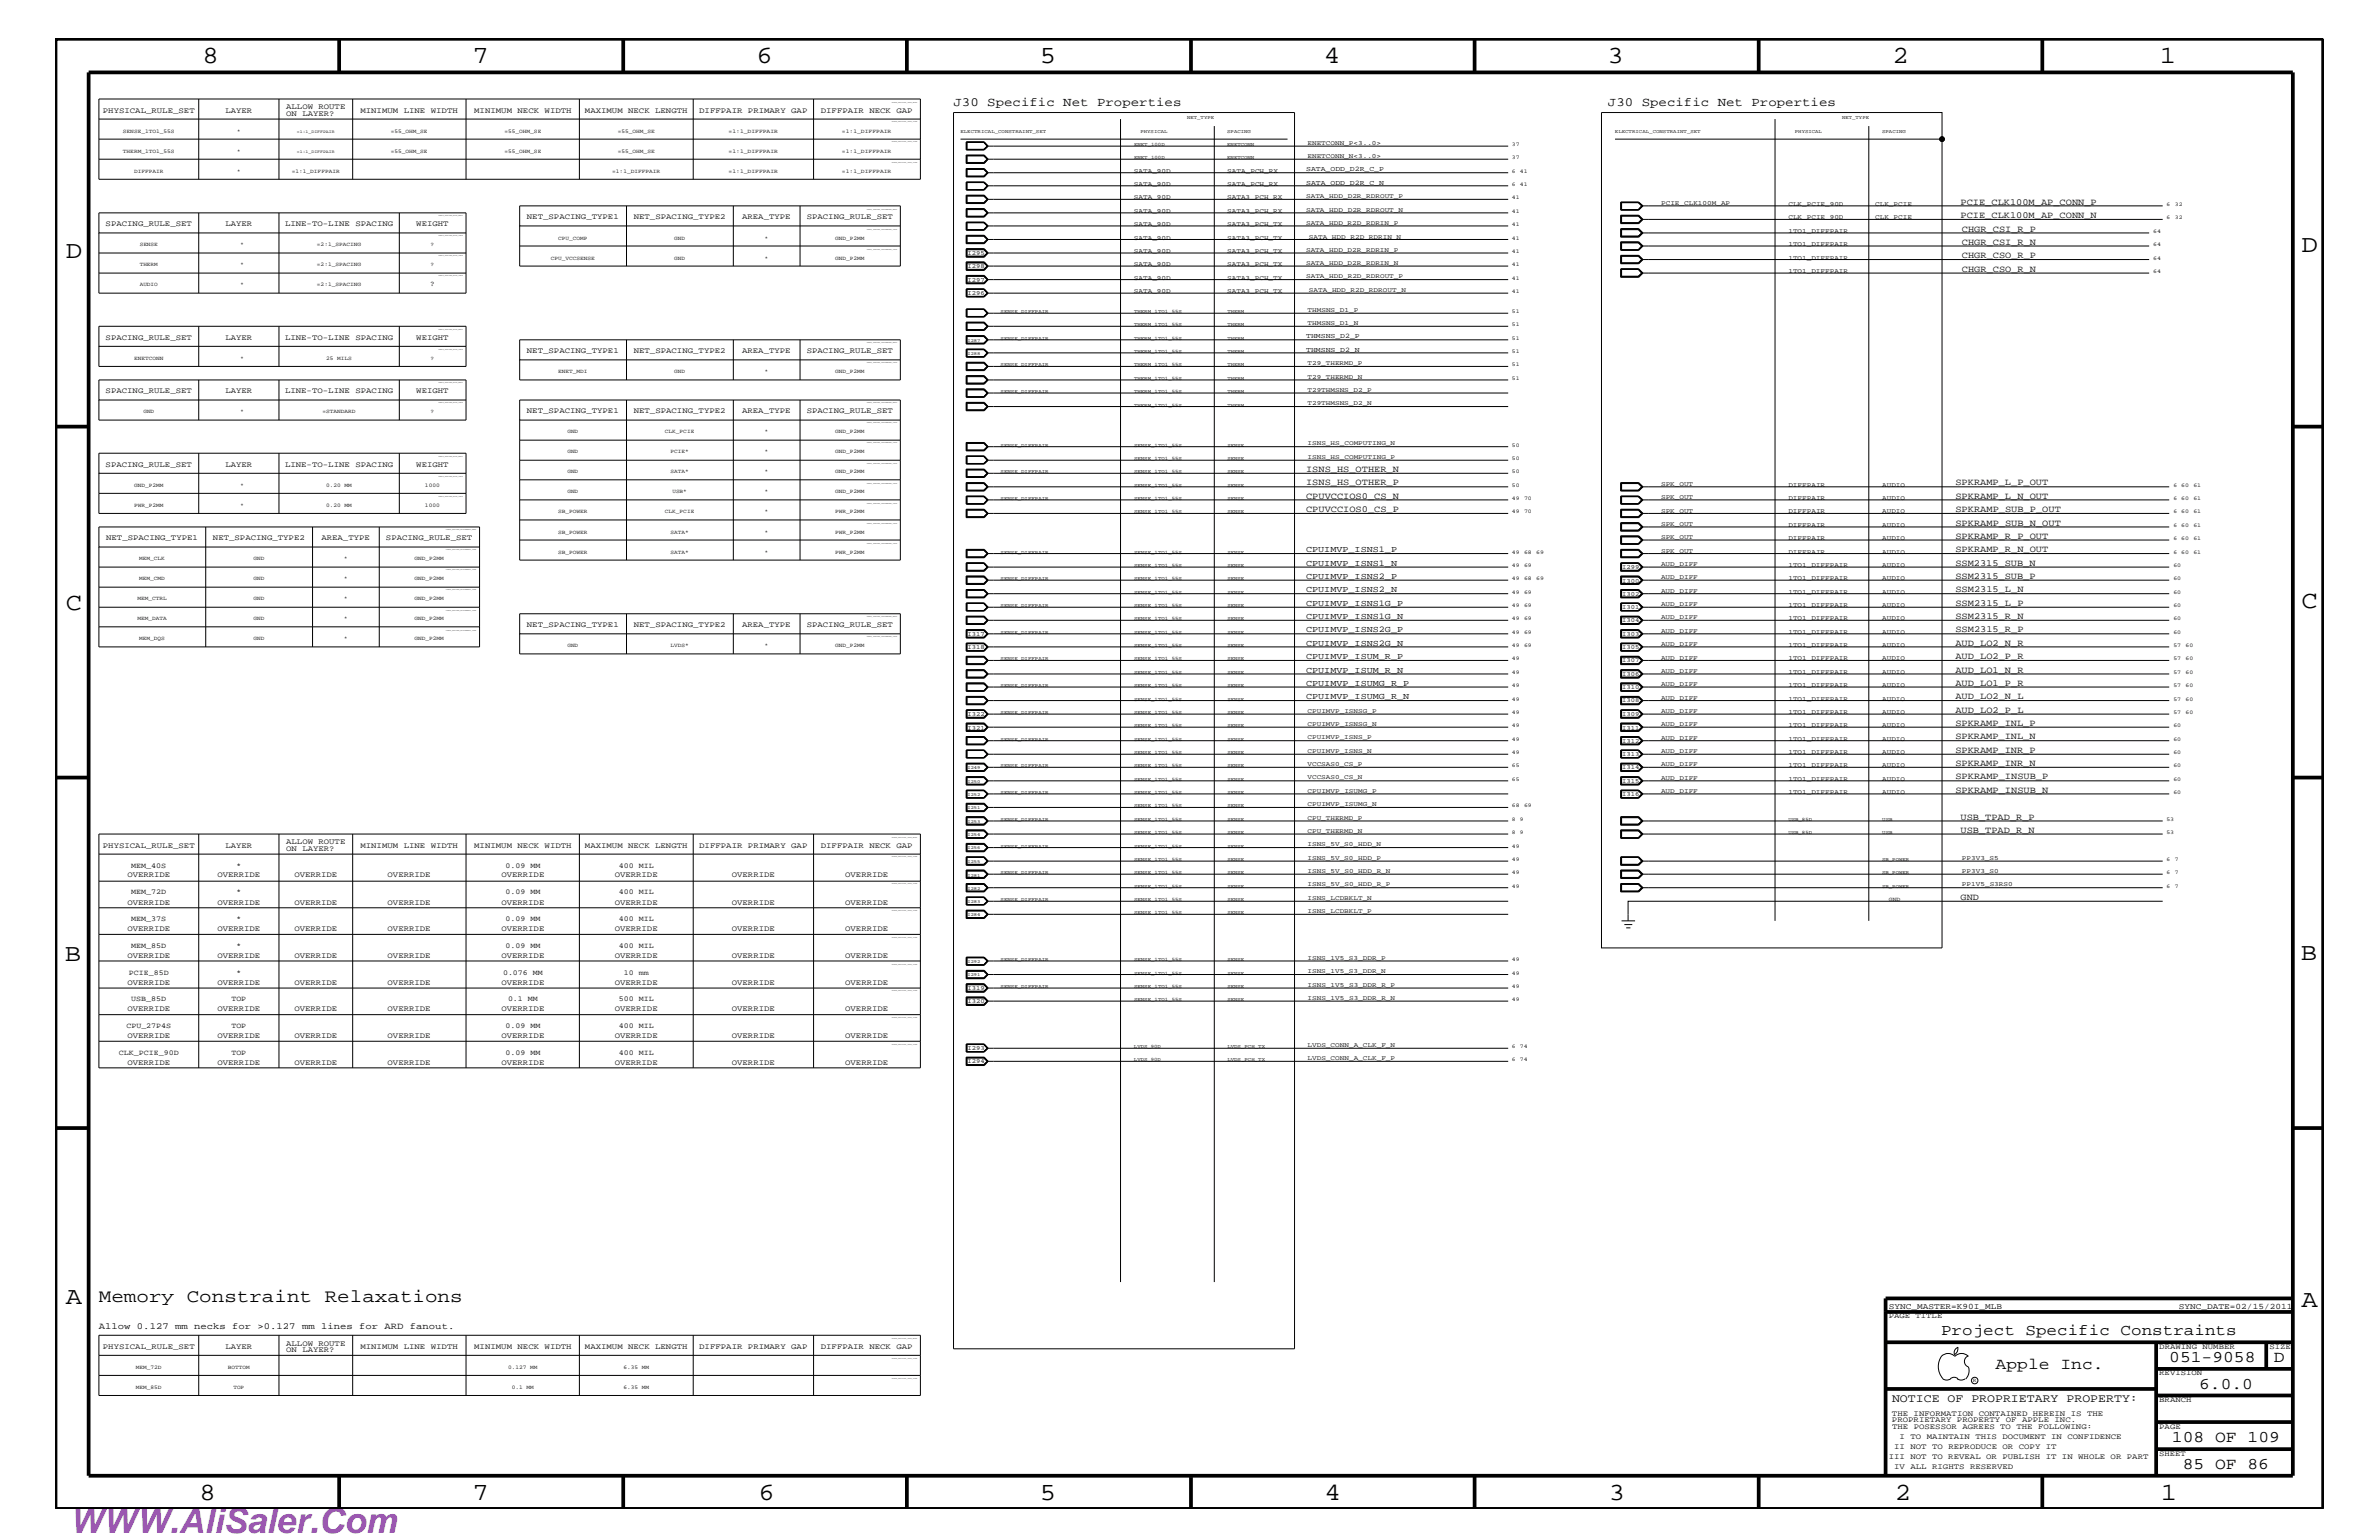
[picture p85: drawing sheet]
<svg xmlns="http://www.w3.org/2000/svg" width="432mm" height="279mm" viewBox="0 0 432 279" stroke-linecap="round" stroke-linejoin="round" font-family="sans-serif">
<defs><g id="words">
<text font-size="6.3" fill="#bd42e3" x="12.7" y="278.1">WWW.AliSaler.Com</text>
<g font-size="4.5">
<text x="36.7" y="11.5">8</text>
<text x="85.8" y="11.5">7</text>
<text x="137.3" y="11.5">6</text>
<text x="188.7" y="11.5">5</text>
<text x="240.3" y="11.5">4</text>
<text x="291.8" y="11.5">3</text>
<text x="343.5" y="11.5">2</text>
<text x="392" y="11.5">1</text>
<text x="11.9" y="46.8">D</text>
<text x="417.8" y="45.7">D</text>
<text x="11.9" y="110.6">C</text>
<text x="417.8" y="110.3">C</text>
<text x="11.8" y="174.3">B</text>
<text x="417.6" y="174.2">B</text>
<text x="11.9" y="236.7">A</text>
<text x="417.8" y="237.1">A</text>
<text x="36.2" y="272.1">8</text>
<text x="85.8" y="272.1">7</text>
<text x="137.7" y="272.1">6</text>
<text x="188.7" y="272.1">5</text>
<text x="240.4" y="272.1">4</text>
<text x="292" y="272.1">3</text>
<text x="343.9" y="272.1">2</text>
<text x="392.2" y="272.1">1</text>
</g>
<text font-size="3.4" x="17.9" y="236.2">Memory Constraint Relaxations</text>
<g font-size="3">
<text x="362.2" y="248.4">Apple Inc.</text>
<text x="393.7" y="247.1">051-9058</text>
<text x="399.2" y="252">6.0.0</text>
<text x="412.7" y="247.1">D</text>
<text x="394.2" y="261.6">108 OF 109</text>
<text x="396.2" y="266.6">85 OF 86</text>
</g>
<text font-size="2.9" x="352.3" y="242.3">Project Specific Constraints</text>
<g font-size="2.3">
<text x="173.1" y="19.2">J30 Specific Net Properties</text>
<text x="291.8" y="19.2">J30 Specific Net Properties</text>
</g>
<text font-size="2.1" x="343.4" y="254.4">NOTICE OF PROPRIETARY PROPERTY:</text>
<g font-size="1.7">
<text x="355.9" y="37.2">PCIE_CLK100M_AP_CONN_P</text>
<text x="355.9" y="39.6">PCIE_CLK100M_AP_CONN_N</text>
<text x="356.1" y="44.4">CHGR_CSI_R_N</text>
<text x="356.1" y="46.8">CHGR_CSO_R_P</text>
<text x="356.1" y="42">CHGR_CSI_R_P</text>
<text x="356.1" y="49.3">CHGR_CSO_R_N</text>
<text x="237.1" y="85.6">ISNS_HS_OTHER_N</text>
<text x="237.1" y="88.1">ISNS_HS_OTHER_P</text>
<text x="354.9" y="88.1">SPKRAMP_L_P_OUT</text>
<text x="237.1" y="92.9">CPUVCCIOS0_CS_P</text>
<text x="237.1" y="90.5">CPUVCCIOS0_CS_N</text>
<text x="354.9" y="90.5">SPKRAMP_L_N_OUT</text>
<text x="354.9" y="95.4">SPKRAMP_SUB_N_OUT</text>
<text x="354.9" y="92.9">SPKRAMP_SUB_P_OUT</text>
<text x="354.9" y="100.2">SPKRAMP_R_N_OUT</text>
<text x="354.9" y="97.7">SPKRAMP_R_P_OUT</text>
<text x="354.9" y="105">SSM2315_SUB_P</text>
<text x="354.9" y="102.6">SSM2315_SUB_N</text>
<text x="354.9" y="107.5">SSM2315_L_N</text>
<text x="354.9" y="109.9">SSM2315_L_P</text>
<text x="354.9" y="112.3">SSM2315_R_N</text>
<text x="354.9" y="114.8">SSM2315_R_P</text>
<text x="354.9" y="117.2">AUD_LO2_N_R</text>
<text x="354.9" y="119.6">AUD_LO2_P_R</text>
<text x="354.9" y="122">AUD_LO1_N_R</text>
<text x="354.9" y="124.4">AUD_LO1_P_R</text>
<text x="354.9" y="131.7">SPKRAMP_INL_P</text>
<text x="354.9" y="129.3">AUD_LO2_P_L</text>
<text x="354.9" y="126.9">AUD_LO2_N_L</text>
<text x="354.9" y="136.6">SPKRAMP_INR_P</text>
<text x="354.9" y="134.1">SPKRAMP_INL_N</text>
<text x="354.9" y="139">SPKRAMP_INR_N</text>
<text x="354.9" y="141.4">SPKRAMP_INSUB_P</text>
<text x="354.9" y="143.9">SPKRAMP_INSUB_N</text>
<text x="355.9" y="148.7">USB_TPAD_R_P</text>
<text x="355.9" y="151.1">USB_TPAD_R_N</text>
<text x="355.9" y="163.3">GND</text>
<text x="17.9" y="241.1">Allow 0.127 mm necks for &gt;0.127 mm lines for ARD fanout.</text>
</g>
<g font-size="1.6">
<text x="237.1" y="100.2">CPUIMVP_ISNS1_P</text>
<text x="237.1" y="102.6">CPUIMVP_ISNS1_N</text>
<text x="237.1" y="107.5">CPUIMVP_ISNS2_N</text>
<text x="237.1" y="105">CPUIMVP_ISNS2_P</text>
<text x="237.1" y="109.9">CPUIMVP_ISNS1G_P</text>
<text x="237.1" y="112.3">CPUIMVP_ISNS1G_N</text>
<text x="237.1" y="117.2">CPUIMVP_ISNS2G_N</text>
<text x="237.1" y="119.6">CPUIMVP_ISUM_R_P</text>
<text x="237.1" y="114.8">CPUIMVP_ISNS2G_P</text>
<text x="237.1" y="124.4">CPUIMVP_ISUMG_R_P</text>
<text x="237.1" y="122">CPUIMVP_ISUM_R_N</text>
<text x="237.1" y="126.9">CPUIMVP_ISUMG_R_N</text>
</g>
<g font-size="1.5">
<text x="342.8" y="237.4">SYNC_MASTER=K90I_MLB</text>
<text x="395.5" y="237.4">SYNC_DATE=02/15/2011</text>
</g>
<g font-size="1.4">
<text x="18.7" y="20.4">PHYSICAL_RULE_SET</text>
<text x="40.9" y="20.4">LAYER</text>
<text x="51.9" y="19.8">ALLOW ROUTE</text>
<text x="51.9" y="21">ON LAYER?</text>
<text x="65.4" y="20.4">MINIMUM LINE WIDTH</text>
<text x="86.1" y="20.4">MINIMUM NECK WIDTH</text>
<text x="106.2" y="20.4">MAXIMUM NECK LENGTH</text>
<text x="126.9" y="20.4">DIFFPAIR PRIMARY GAP</text>
<text x="149" y="20.4">DIFFPAIR NECK GAP</text>
<text x="19.2" y="41">SPACING_RULE_SET</text>
<text x="40.9" y="41">LAYER</text>
<text x="51.7" y="41">LINE-TO-LINE SPACING</text>
<text x="75.6" y="41">WEIGHT</text>
<text x="95.6" y="39.8">NET_SPACING_TYPE1</text>
<text x="115" y="39.8">NET_SPACING_TYPE2</text>
<text x="134.7" y="39.8">AREA_TYPE</text>
<text x="146.4" y="39.8">SPACING_RULE_SET</text>
<text x="78.1" y="51.9">?</text>
<text x="19.2" y="61.7">SPACING_RULE_SET</text>
<text x="40.9" y="61.7">LAYER</text>
<text x="51.7" y="61.7">LINE-TO-LINE SPACING</text>
<text x="75.6" y="61.7">WEIGHT</text>
<text x="95.6" y="64">NET_SPACING_TYPE1</text>
<text x="115" y="64">NET_SPACING_TYPE2</text>
<text x="134.7" y="64">AREA_TYPE</text>
<text x="146.4" y="64">SPACING_RULE_SET</text>
<text x="19.2" y="71.3">SPACING_RULE_SET</text>
<text x="40.9" y="71.3">LAYER</text>
<text x="51.7" y="71.3">LINE-TO-LINE SPACING</text>
<text x="75.6" y="71.3">WEIGHT</text>
<text x="95.6" y="75">NET_SPACING_TYPE1</text>
<text x="115" y="75">NET_SPACING_TYPE2</text>
<text x="134.7" y="75">AREA_TYPE</text>
<text x="146.4" y="75">SPACING_RULE_SET</text>
<text x="19.2" y="84.7">SPACING_RULE_SET</text>
<text x="40.9" y="84.7">LAYER</text>
<text x="51.7" y="84.7">LINE-TO-LINE SPACING</text>
<text x="75.6" y="84.7">WEIGHT</text>
<text x="19.3" y="98">NET_SPACING_TYPE1</text>
<text x="38.7" y="98">NET_SPACING_TYPE2</text>
<text x="58.3" y="98">AREA_TYPE</text>
<text x="70.1" y="98">SPACING_RULE_SET</text>
<text x="95.6" y="113.7">NET_SPACING_TYPE1</text>
<text x="115" y="113.7">NET_SPACING_TYPE2</text>
<text x="134.7" y="113.7">AREA_TYPE</text>
<text x="146.4" y="113.7">SPACING_RULE_SET</text>
<text x="18.7" y="153.8">PHYSICAL_RULE_SET</text>
<text x="40.9" y="153.8">LAYER</text>
<text x="51.9" y="153.2">ALLOW ROUTE</text>
<text x="51.9" y="154.4">ON LAYER?</text>
<text x="65.4" y="153.8">MINIMUM LINE WIDTH</text>
<text x="86.1" y="153.8">MINIMUM NECK WIDTH</text>
<text x="106.2" y="153.8">MAXIMUM NECK LENGTH</text>
<text x="126.9" y="153.8">DIFFPAIR PRIMARY GAP</text>
<text x="149" y="153.8">DIFFPAIR NECK GAP</text>
<text x="23.1" y="159.2">OVERRIDE</text>
<text x="23.8" y="157.4">MEM_40S</text>
<text x="39.5" y="159.2">OVERRIDE</text>
<text x="42.9" y="157.4">*</text>
<text x="53.4" y="159.2">OVERRIDE</text>
<text x="70.4" y="159.2">OVERRIDE</text>
<text x="91" y="159.2">OVERRIDE</text>
<text x="91.7" y="157.4">0.09 MM</text>
<text x="111.6" y="159.2">OVERRIDE</text>
<text x="112.3" y="157.4">400 MIL</text>
<text x="132.8" y="159.2">OVERRIDE</text>
<text x="153.4" y="159.2">OVERRIDE</text>
<text x="23.1" y="164.1">OVERRIDE</text>
<text x="23.8" y="167.1">MEM_37S</text>
<text x="23.8" y="162.2">MEM_72D</text>
<text x="39.5" y="164.1">OVERRIDE</text>
<text x="42.9" y="167.1">*</text>
<text x="42.9" y="162.2">*</text>
<text x="53.4" y="164.1">OVERRIDE</text>
<text x="70.4" y="164.1">OVERRIDE</text>
<text x="91" y="164.1">OVERRIDE</text>
<text x="91.7" y="167.1">0.09 MM</text>
<text x="91.7" y="162.2">0.09 MM</text>
<text x="111.6" y="164.1">OVERRIDE</text>
<text x="112.3" y="162.2">400 MIL</text>
<text x="112.3" y="167.1">400 MIL</text>
<text x="132.8" y="164.1">OVERRIDE</text>
<text x="153.4" y="164.1">OVERRIDE</text>
<text x="23.1" y="168.9">OVERRIDE</text>
<text x="23.1" y="173.8">OVERRIDE</text>
<text x="23.8" y="172">MEM_85D</text>
<text x="39.5" y="168.9">OVERRIDE</text>
<text x="39.5" y="173.8">OVERRIDE</text>
<text x="42.9" y="172">*</text>
<text x="53.4" y="168.9">OVERRIDE</text>
<text x="53.4" y="173.8">OVERRIDE</text>
<text x="70.4" y="168.9">OVERRIDE</text>
<text x="70.4" y="173.8">OVERRIDE</text>
<text x="91" y="168.9">OVERRIDE</text>
<text x="91" y="173.8">OVERRIDE</text>
<text x="91.7" y="172">0.09 MM</text>
<text x="111.6" y="168.9">OVERRIDE</text>
<text x="111.6" y="173.8">OVERRIDE</text>
<text x="112.3" y="172">400 MIL</text>
<text x="132.8" y="168.9">OVERRIDE</text>
<text x="132.8" y="173.8">OVERRIDE</text>
<text x="153.4" y="168.9">OVERRIDE</text>
<text x="153.4" y="173.8">OVERRIDE</text>
<text x="23.1" y="178.7">OVERRIDE</text>
<text x="23.4" y="176.8">PCIE_85D</text>
<text x="39.5" y="178.7">OVERRIDE</text>
<text x="42.9" y="176.8">*</text>
<text x="53.4" y="178.7">OVERRIDE</text>
<text x="70.4" y="178.7">OVERRIDE</text>
<text x="91" y="178.7">OVERRIDE</text>
<text x="91.3" y="176.8">0.076 MM</text>
<text x="111.6" y="178.7">OVERRIDE</text>
<text x="113.2" y="176.8">10 mm</text>
<text x="132.8" y="178.7">OVERRIDE</text>
<text x="153.4" y="178.7">OVERRIDE</text>
<text x="23.1" y="183.5">OVERRIDE</text>
<text x="23.8" y="181.6">USB_85D</text>
<text x="39.5" y="183.5">OVERRIDE</text>
<text x="42" y="181.6">TOP</text>
<text x="53.4" y="183.5">OVERRIDE</text>
<text x="70.4" y="183.5">OVERRIDE</text>
<text x="91" y="183.5">OVERRIDE</text>
<text x="92.2" y="181.6">0.1 MM</text>
<text x="111.6" y="183.5">OVERRIDE</text>
<text x="112.3" y="181.6">500 MIL</text>
<text x="132.8" y="183.5">OVERRIDE</text>
<text x="153.4" y="183.5">OVERRIDE</text>
<text x="21.5" y="191.4">CLK_PCIE_90D</text>
<text x="22.9" y="186.5">CPU_27P4S</text>
<text x="23.1" y="188.3">OVERRIDE</text>
<text x="39.5" y="188.3">OVERRIDE</text>
<text x="42" y="191.4">TOP</text>
<text x="42" y="186.5">TOP</text>
<text x="53.4" y="188.3">OVERRIDE</text>
<text x="70.4" y="188.3">OVERRIDE</text>
<text x="91" y="188.3">OVERRIDE</text>
<text x="91.7" y="191.4">0.09 MM</text>
<text x="91.7" y="186.5">0.09 MM</text>
<text x="111.6" y="188.3">OVERRIDE</text>
<text x="112.3" y="186.5">400 MIL</text>
<text x="112.3" y="191.4">400 MIL</text>
<text x="132.8" y="188.3">OVERRIDE</text>
<text x="153.4" y="188.3">OVERRIDE</text>
<text x="23.1" y="193.2">OVERRIDE</text>
<text x="39.5" y="193.2">OVERRIDE</text>
<text x="53.4" y="193.2">OVERRIDE</text>
<text x="70.4" y="193.2">OVERRIDE</text>
<text x="91" y="193.2">OVERRIDE</text>
<text x="111.6" y="193.2">OVERRIDE</text>
<text x="132.8" y="193.2">OVERRIDE</text>
<text x="153.4" y="193.2">OVERRIDE</text>
<text x="342.8" y="239.2">PAGE TITLE</text>
<text x="18.7" y="244.7">PHYSICAL_RULE_SET</text>
<text x="40.9" y="244.7">LAYER</text>
<text x="51.9" y="244.1">ALLOW ROUTE</text>
<text x="51.9" y="245.3">ON LAYER?</text>
<text x="65.4" y="244.7">MINIMUM LINE WIDTH</text>
<text x="86.1" y="244.7">MINIMUM NECK WIDTH</text>
<text x="106.2" y="244.7">MAXIMUM NECK LENGTH</text>
<text x="126.9" y="244.7">DIFFPAIR PRIMARY GAP</text>
<text x="149" y="244.7">DIFFPAIR NECK GAP</text>
<text x="391.9" y="244.7">DRAWING NUMBER</text>
<text x="411.9" y="244.7">SIZE</text>
<text x="391.9" y="249.5">REVISION</text>
<text x="343.4" y="256.8">THE INFORMATION CONTAINED HEREIN IS THE</text>
<text x="391.9" y="254.4">BRANCH</text>
<text x="343.4" y="258">PROPRIETARY PROPERTY OF APPLE INC.</text>
<text x="343.4" y="259.3">THE POSESSOR AGREES TO THE FOLLOWING:</text>
<text x="343.8" y="262.9">II NOT TO REPRODUCE OR COPY IT</text>
<text x="344.8" y="261.1">I TO MAINTAIN THIS DOCUMENT IN CONFIDENCE</text>
<text x="391.9" y="259.3">PAGE</text>
<text x="342.8" y="264.7">III NOT TO REVEAL OR PUBLISH IT IN WHOLE OR PART</text>
<text x="343.8" y="266.6">IV ALL RIGHTS RESERVED</text>
<text x="391.9" y="264.1">SHEET</text>
</g>
<g font-size="1.3">
<text x="237.1" y="31.1">SATA_ODD_D2R_C_P</text>
<text x="237.1" y="33.6">SATA_ODD_D2R_C_N</text>
<text x="237.1" y="63.9">THMSNS_D2_N</text>
<text x="237.1" y="61.4">THMSNS_D2_P</text>
</g>
<g font-size="1.2">
<text x="237.3" y="26.3">ENETCONN_P&lt;3..0&gt;</text>
<text x="237.3" y="28.6">ENETCONN_N&lt;3..0&gt;</text>
<text x="205.8" y="31.4">SATA_90D</text>
<text x="205.8" y="33.7">SATA_90D</text>
<text x="222.8" y="31.4">SATA_PCH_RX</text>
<text x="222.8" y="33.7">SATA_PCH_RX</text>
<text x="237.1" y="35.9">SATA_HDD_D2R_RDROUT_P</text>
<text x="205.8" y="38.6">SATA_90D</text>
<text x="205.8" y="36.2">SATA_90D</text>
<text x="205.8" y="41">SATA_90D</text>
<text x="222.8" y="38.6">SATA3_PCH_RX</text>
<text x="222.8" y="36.2">SATA3_PCH_RX</text>
<text x="222.8" y="41">SATA3_PCH_TX</text>
<text x="237.1" y="40.8">SATA_HDD_R2D_RDRIN_P</text>
<text x="237.1" y="38.4">SATA_HDD_D2R_RDROUT_N</text>
<text x="301.5" y="37.2">PCIE_CLK100M_AP</text>
<text x="324.6" y="37.4">CLK_PCIE_90D</text>
<text x="324.6" y="39.8">CLK_PCIE_90D</text>
<text x="340.3" y="37.4">CLK_PCIE</text>
<text x="340.3" y="39.8">CLK_PCIE</text>
<text x="175.6" y="46.3">I295</text>
<text x="205.8" y="45.9">SATA_90D</text>
<text x="205.8" y="43.5">SATA_90D</text>
<text x="222.8" y="45.9">SATA3_PCH_TX</text>
<text x="222.8" y="43.5">SATA3_PCH_TX</text>
<text x="237.1" y="45.7">SATA_HDD_D2R_RDRIN_P</text>
<text x="237.6" y="43.3">SATA_HDD_R2D_RDRIN_N</text>
<text x="324.6" y="44.6">1TO1_DIFFPAIR</text>
<text x="324.6" y="47.1">1TO1_DIFFPAIR</text>
<text x="324.6" y="42.3">1TO1_DIFFPAIR</text>
<text x="175.6" y="53.5">I296</text>
<text x="175.6" y="51.1">I297</text>
<text x="175.6" y="48.7">I298</text>
<text x="205.8" y="50.7">SATA_90D</text>
<text x="205.8" y="48.3">SATA_90D</text>
<text x="205.8" y="53.2">SATA_90D</text>
<text x="222.8" y="50.7">SATA3_PCH_TX</text>
<text x="222.8" y="48.3">SATA3_PCH_TX</text>
<text x="222.8" y="53.2">SATA3_PCH_TX</text>
<text x="237.1" y="48">SATA_HDD_D2R_RDRIN_N</text>
<text x="237.1" y="50.5">SATA_HDD_R2D_RDROUT_P</text>
<text x="237.6" y="52.9">SATA_HDD_R2D_RDROUT_N</text>
<text x="324.6" y="49.6">1TO1_DIFFPAIR</text>
<text x="237.3" y="59">THMSNS_D1_N</text>
<text x="237.3" y="56.6">THMSNS_D1_P</text>
<text x="237.3" y="71.1">T29THMSNS_D2_P</text>
<text x="237.3" y="68.7">T29_THERMD_N</text>
<text x="237.3" y="66.2">T29_THERMD_P</text>
<text x="237.3" y="73.5">T29THMSNS_D2_N</text>
<text x="237.3" y="80.8">ISNS_HS_COMPUTING_N</text>
<text x="237.3" y="83.3">ISNS_HS_COMPUTING_P</text>
<text x="301.5" y="88.2">SPK_OUT</text>
<text x="324.6" y="88.3">DIFFPAIR</text>
<text x="341.6" y="88.3">AUDIO</text>
<text x="301.5" y="90.5">SPK_OUT</text>
<text x="301.5" y="95.4">SPK_OUT</text>
<text x="301.5" y="93">SPK_OUT</text>
<text x="324.6" y="90.7">DIFFPAIR</text>
<text x="324.6" y="95.6">DIFFPAIR</text>
<text x="324.6" y="93.2">DIFFPAIR</text>
<text x="341.6" y="90.7">AUDIO</text>
<text x="341.6" y="95.6">AUDIO</text>
<text x="341.6" y="93.2">AUDIO</text>
<text x="301.5" y="100.3">SPK_OUT</text>
<text x="301.5" y="97.8">SPK_OUT</text>
<text x="324.6" y="100.4">DIFFPAIR</text>
<text x="324.6" y="98">DIFFPAIR</text>
<text x="341.6" y="100.4">AUDIO</text>
<text x="341.6" y="98">AUDIO</text>
<text x="294.5" y="103.2">I299</text>
<text x="294.5" y="105.7">I300</text>
<text x="301.5" y="105.1">AUD_DIFF</text>
<text x="301.5" y="102.6">AUD_DIFF</text>
<text x="301.5" y="107.6">AUD_DIFF</text>
<text x="324.6" y="105.3">1TO1_DIFFPAIR</text>
<text x="324.6" y="102.9">1TO1_DIFFPAIR</text>
<text x="324.6" y="107.7">1TO1_DIFFPAIR</text>
<text x="341.6" y="105.3">AUDIO</text>
<text x="341.6" y="102.9">AUDIO</text>
<text x="341.6" y="107.7">AUDIO</text>
<text x="294.5" y="110.5">I301</text>
<text x="294.5" y="108.1">I302</text>
<text x="294.5" y="112.9">I304</text>
<text x="301.5" y="109.9">AUD_DIFF</text>
<text x="301.5" y="112.4">AUD_DIFF</text>
<text x="324.6" y="110.2">1TO1_DIFFPAIR</text>
<text x="324.6" y="112.6">1TO1_DIFFPAIR</text>
<text x="341.6" y="110.2">AUDIO</text>
<text x="341.6" y="112.6">AUDIO</text>
<text x="175.6" y="115.3">I317</text>
<text x="175.6" y="117.8">I318</text>
<text x="294.5" y="115.3">I303</text>
<text x="294.5" y="117.8">I305</text>
<text x="301.5" y="114.8">AUD_DIFF</text>
<text x="301.5" y="117.2">AUD_DIFF</text>
<text x="301.5" y="119.7">AUD_DIFF</text>
<text x="324.6" y="115">1TO1_DIFFPAIR</text>
<text x="324.6" y="117.4">1TO1_DIFFPAIR</text>
<text x="324.6" y="119.8">1TO1_DIFFPAIR</text>
<text x="341.6" y="115">AUDIO</text>
<text x="341.6" y="117.4">AUDIO</text>
<text x="341.6" y="119.8">AUDIO</text>
<text x="294.5" y="122.6">I306</text>
<text x="294.5" y="120.2">I307</text>
<text x="294.5" y="125.1">I310</text>
<text x="301.5" y="122">AUD_DIFF</text>
<text x="301.5" y="124.5">AUD_DIFF</text>
<text x="324.6" y="122.3">1TO1_DIFFPAIR</text>
<text x="324.6" y="124.7">1TO1_DIFFPAIR</text>
<text x="341.6" y="122.3">AUDIO</text>
<text x="341.6" y="124.7">AUDIO</text>
<text x="175.6" y="129.9">I322</text>
<text x="237.3" y="131.7">CPUIMVP_ISNSG_N</text>
<text x="237.3" y="129.3">CPUIMVP_ISNSG_P</text>
<text x="294.5" y="127.5">I308</text>
<text x="294.5" y="129.9">I309</text>
<text x="301.5" y="129.3">AUD_DIFF</text>
<text x="301.5" y="126.9">AUD_DIFF</text>
<text x="301.5" y="131.8">AUD_DIFF</text>
<text x="324.6" y="129.6">1TO1_DIFFPAIR</text>
<text x="324.6" y="127.1">1TO1_DIFFPAIR</text>
<text x="324.6" y="131.9">1TO1_DIFFPAIR</text>
<text x="341.6" y="129.6">AUDIO</text>
<text x="341.6" y="127.1">AUDIO</text>
<text x="341.6" y="131.9">AUDIO</text>
<text x="175.6" y="132.4">I321</text>
<text x="237.3" y="136.6">CPUIMVP_ISNS_N</text>
<text x="237.3" y="134.1">CPUIMVP_ISNS_P</text>
<text x="294.5" y="132.4">I311</text>
<text x="294.5" y="134.7">I312</text>
<text x="294.5" y="137.2">I313</text>
<text x="301.5" y="136.6">AUD_DIFF</text>
<text x="301.5" y="134.2">AUD_DIFF</text>
<text x="324.6" y="136.8">1TO1_DIFFPAIR</text>
<text x="324.6" y="134.4">1TO1_DIFFPAIR</text>
<text x="341.6" y="136.8">AUDIO</text>
<text x="341.6" y="134.4">AUDIO</text>
<text x="237.3" y="139">VCCSAS0_CS_P</text>
<text x="237.3" y="141.4">VCCSAS0_CS_N</text>
<text x="237.3" y="143.9">CPUIMVP_ISUMG_P</text>
<text x="294.5" y="139.6">I314</text>
<text x="294.5" y="142">I315</text>
<text x="301.5" y="139.1">AUD_DIFF</text>
<text x="301.5" y="141.5">AUD_DIFF</text>
<text x="301.5" y="143.9">AUD_DIFF</text>
<text x="324.6" y="139.2">1TO1_DIFFPAIR</text>
<text x="324.6" y="141.7">1TO1_DIFFPAIR</text>
<text x="341.6" y="139.2">AUDIO</text>
<text x="341.6" y="141.7">AUDIO</text>
<text x="237.3" y="148.7">CPU_THERMD_P</text>
<text x="237.3" y="146.2">CPUIMVP_ISUMG_N</text>
<text x="294.5" y="144.5">I316</text>
<text x="324.6" y="144">1TO1_DIFFPAIR</text>
<text x="341.6" y="144">AUDIO</text>
<text x="237.3" y="153.5">ISNS_5V_S0_HDD_N</text>
<text x="237.3" y="156">ISNS_5V_S0_HDD_P</text>
<text x="237.3" y="151.1">CPU_THERMD_N</text>
<text x="356.1" y="156">PP3V3_S5</text>
<text x="237.3" y="158.4">ISNS_5V_S0_HDD_R_N</text>
<text x="237.3" y="160.8">ISNS_5V_S0_HDD_R_P</text>
<text x="356.1" y="158.4">PP3V3_S0</text>
<text x="356.1" y="160.8">PP1V5_S3RS0</text>
<text x="237.3" y="163.3">ISNS_LCDBKLT_N</text>
<text x="237.3" y="165.6">ISNS_LCDBKLT_P</text>
<text x="175.6" y="179.6">I319</text>
<text x="237.3" y="174.2">ISNS_1V5_S3_DDR_P</text>
<text x="237.3" y="176.6">ISNS_1V5_S3_DDR_N</text>
<text x="237.3" y="179">ISNS_1V5_S3_DDR_R_P</text>
<text x="175.6" y="182.1">I320</text>
<text x="237.3" y="181.4">ISNS_1V5_S3_DDR_R_N</text>
<text x="175.6" y="190.5">I293</text>
<text x="237.3" y="189.9">LVDS_CONN_A_CLK_F_N</text>
<text x="175.6" y="192.9">I294</text>
<text x="237.3" y="192.3">LVDS_CONN_A_CLK_F_P</text>
</g>
<g font-size="1">
<text x="22.3" y="27.7">THERM_1TO1_55S</text>
<text x="22.3" y="24.1">SENSE_1TO1_55S</text>
<text x="43.1" y="27.7">*</text>
<text x="43.1" y="24.1">*</text>
<text x="70.9" y="27.7">=55_OHM_SE</text>
<text x="70.9" y="24.1">=55_OHM_SE</text>
<text x="91.6" y="27.7">=55_OHM_SE</text>
<text x="91.6" y="24.1">=55_OHM_SE</text>
<text x="112.1" y="27.7">=55_OHM_SE</text>
<text x="112.1" y="24.1">=55_OHM_SE</text>
<text x="132.2" y="27.7">=1:1_DIFFPAIR</text>
<text x="132.2" y="24.1">=1:1_DIFFPAIR</text>
<text x="152.8" y="27.7">=1:1_DIFFPAIR</text>
<text x="152.8" y="24.1">=1:1_DIFFPAIR</text>
<text x="274.4" y="26.5">37</text>
<text x="274.4" y="28.9">37</text>
<text x="24.3" y="31.4">DIFFPAIR</text>
<text x="43.1" y="31.4">*</text>
<text x="53" y="31.4">=1:1_DIFFPAIR</text>
<text x="111.1" y="31.4">=1:1_DIFFPAIR</text>
<text x="132.2" y="31.4">=1:1_DIFFPAIR</text>
<text x="152.8" y="31.4">=1:1_DIFFPAIR</text>
<text x="274.4" y="31.4">6</text>
<text x="274.4" y="33.7">6</text>
<text x="275.9" y="31.4">41</text>
<text x="275.9" y="33.7">41</text>
<text x="274.4" y="38.6">41</text>
<text x="274.4" y="36.2">41</text>
<text x="274.4" y="41">41</text>
<text x="393.2" y="37.4">6</text>
<text x="393.2" y="39.8">6</text>
<text x="394.7" y="37.4">32</text>
<text x="394.7" y="39.8">32</text>
<text x="25.4" y="44.6">SENSE</text>
<text x="43.6" y="44.6">*</text>
<text x="57.5" y="44.6">=2:1_SPACING</text>
<text x="78.2" y="44.6">?</text>
<text x="100" y="47.1">CPU_VCCSENSE</text>
<text x="101.3" y="43.5">CPU_COMP</text>
<text x="122.4" y="43.5">GND</text>
<text x="122.4" y="47.1">GND</text>
<text x="138.8" y="43.5">*</text>
<text x="138.8" y="47.1">*</text>
<text x="151.6" y="43.5">GND_P2MM</text>
<text x="151.6" y="47.1">GND_P2MM</text>
<text x="274.4" y="45.9">41</text>
<text x="274.4" y="43.5">41</text>
<text x="390.8" y="44.6">64</text>
<text x="390.8" y="47.1">64</text>
<text x="390.8" y="42.3">64</text>
<text x="25.4" y="51.9">AUDIO</text>
<text x="25.4" y="48.3">THERM</text>
<text x="43.6" y="51.9">*</text>
<text x="43.6" y="48.3">*</text>
<text x="57.5" y="51.9">=2:1_SPACING</text>
<text x="57.5" y="48.3">=2:1_SPACING</text>
<text x="78.2" y="48.3">?</text>
<text x="274.4" y="50.7">41</text>
<text x="274.4" y="48.3">41</text>
<text x="274.4" y="53.2">41</text>
<text x="390.8" y="49.6">64</text>
<text x="274.4" y="59.2">51</text>
<text x="274.4" y="56.8">51</text>
<text x="24.3" y="65.3">ENETCONN</text>
<text x="43.6" y="65.3">*</text>
<text x="59.2" y="65.3">25 MILS</text>
<text x="78.2" y="65.3">?</text>
<text x="274.4" y="64">51</text>
<text x="274.4" y="61.7">51</text>
<text x="101.3" y="67.7">ENET_MDI</text>
<text x="122.4" y="67.7">GND</text>
<text x="138.8" y="67.7">*</text>
<text x="151.6" y="67.7">GND_P2MM</text>
<text x="274.4" y="68.9">51</text>
<text x="274.4" y="66.5">51</text>
<text x="26" y="75">GND</text>
<text x="43.6" y="75">*</text>
<text x="58.5" y="75">=STANDARD</text>
<text x="78.2" y="75">?</text>
<text x="103" y="82.2">GND</text>
<text x="103" y="78.6">GND</text>
<text x="120.7" y="78.6">CLK_PCIE</text>
<text x="121.7" y="82.2">PCIE*</text>
<text x="138.8" y="82.2">*</text>
<text x="138.8" y="78.6">*</text>
<text x="151.6" y="82.2">GND_P2MM</text>
<text x="151.6" y="78.6">GND_P2MM</text>
<text x="274.4" y="81.1">50</text>
<text x="274.4" y="83.5">50</text>
<text x="24.3" y="88.3">GND_P2MM</text>
<text x="43.6" y="88.3">*</text>
<text x="59.2" y="88.3">0.20 MM</text>
<text x="77.1" y="88.3">1000</text>
<text x="103" y="89.5">GND</text>
<text x="103" y="85.9">GND</text>
<text x="121.7" y="85.9">SATA*</text>
<text x="122" y="89.5">USB*</text>
<text x="138.8" y="89.5">*</text>
<text x="138.8" y="85.9">*</text>
<text x="151.6" y="89.5">GND_P2MM</text>
<text x="151.6" y="85.9">GND_P2MM</text>
<text x="274.4" y="88.3">50</text>
<text x="274.4" y="85.9">50</text>
<text x="394.5" y="88.3">6</text>
<text x="395.9" y="88.3">60</text>
<text x="398.1" y="88.3">61</text>
<text x="24.3" y="92">PWR_P2MM</text>
<text x="43.6" y="92">*</text>
<text x="59.2" y="92">0.20 MM</text>
<text x="77.1" y="92">1000</text>
<text x="101.3" y="93.2">SB_POWER</text>
<text x="120.7" y="93.2">CLK_PCIE</text>
<text x="138.8" y="93.2">*</text>
<text x="151.6" y="93.2">PWR_P2MM</text>
<text x="274.4" y="93.2">49</text>
<text x="274.4" y="90.7">49</text>
<text x="276.6" y="93.2">70</text>
<text x="276.6" y="90.7">70</text>
<text x="394.5" y="90.7">6</text>
<text x="394.5" y="93.2">6</text>
<text x="394.5" y="95.6">6</text>
<text x="395.9" y="90.7">60</text>
<text x="395.9" y="95.6">60</text>
<text x="395.9" y="93.2">60</text>
<text x="398.1" y="90.7">61</text>
<text x="398.1" y="95.6">61</text>
<text x="398.1" y="93.2">61</text>
<text x="25.3" y="101.6">MEM_CLK</text>
<text x="46" y="101.6">GND</text>
<text x="62.4" y="101.6">*</text>
<text x="75.2" y="101.6">GND_P2MM</text>
<text x="101.3" y="100.4">SB_POWER</text>
<text x="101.3" y="96.8">SB_POWER</text>
<text x="121.7" y="100.4">SATA*</text>
<text x="121.7" y="96.8">SATA*</text>
<text x="138.8" y="100.4">*</text>
<text x="138.8" y="96.8">*</text>
<text x="151.6" y="100.4">PWR_P2MM</text>
<text x="151.6" y="96.8">PWR_P2MM</text>
<text x="274.4" y="100.4">49</text>
<text x="276.6" y="100.4">68</text>
<text x="278.8" y="100.4">69</text>
<text x="394.5" y="100.4">6</text>
<text x="394.5" y="98">6</text>
<text x="395.9" y="100.4">60</text>
<text x="395.9" y="98">60</text>
<text x="398.1" y="100.4">61</text>
<text x="398.1" y="98">61</text>
<text x="25.3" y="105.3">MEM_CMD</text>
<text x="46" y="105.3">GND</text>
<text x="62.4" y="105.3">*</text>
<text x="75.2" y="105.3">GND_P2MM</text>
<text x="274.4" y="107.7">49</text>
<text x="274.4" y="105.3">49</text>
<text x="274.4" y="102.9">49</text>
<text x="276.6" y="107.7">69</text>
<text x="276.6" y="105.3">68</text>
<text x="276.6" y="102.9">69</text>
<text x="278.8" y="105.3">69</text>
<text x="394.5" y="105.3">60</text>
<text x="394.5" y="107.7">60</text>
<text x="394.5" y="102.9">60</text>
<text x="24.9" y="112.6">MEM_DATA</text>
<text x="24.9" y="108.9">MEM_CTRL</text>
<text x="46" y="112.6">GND</text>
<text x="46" y="108.9">GND</text>
<text x="62.4" y="112.6">*</text>
<text x="62.4" y="108.9">*</text>
<text x="75.2" y="112.6">GND_P2MM</text>
<text x="75.2" y="108.9">GND_P2MM</text>
<text x="274.4" y="110.2">49</text>
<text x="274.4" y="112.6">49</text>
<text x="276.6" y="110.2">69</text>
<text x="276.6" y="112.6">69</text>
<text x="394.5" y="110.2">60</text>
<text x="394.5" y="112.6">60</text>
<text x="25.3" y="116.2">MEM_DQS</text>
<text x="46" y="116.2">GND</text>
<text x="62.4" y="116.2">*</text>
<text x="75.2" y="116.2">GND_P2MM</text>
<text x="103" y="117.4">GND</text>
<text x="121.7" y="117.4">LVDS*</text>
<text x="138.8" y="117.4">*</text>
<text x="151.6" y="117.4">GND_P2MM</text>
<text x="274.4" y="117.4">49</text>
<text x="274.4" y="119.8">49</text>
<text x="274.4" y="115">49</text>
<text x="276.6" y="117.4">69</text>
<text x="276.6" y="115">69</text>
<text x="394.5" y="119.8">57</text>
<text x="394.5" y="115">60</text>
<text x="394.5" y="117.4">57</text>
<text x="396.7" y="119.8">60</text>
<text x="396.7" y="117.4">60</text>
<text x="274.4" y="124.7">49</text>
<text x="274.4" y="122.3">49</text>
<text x="394.5" y="124.7">57</text>
<text x="394.5" y="122.3">57</text>
<text x="396.7" y="124.7">60</text>
<text x="396.7" y="122.3">60</text>
<text x="274.4" y="127.1">49</text>
<text x="274.4" y="131.9">49</text>
<text x="274.4" y="129.6">49</text>
<text x="394.5" y="129.6">57</text>
<text x="394.5" y="127.1">57</text>
<text x="394.5" y="131.9">60</text>
<text x="396.7" y="129.6">60</text>
<text x="396.7" y="127.1">60</text>
<text x="274.4" y="136.8">49</text>
<text x="274.4" y="134.4">49</text>
<text x="394.5" y="136.8">60</text>
<text x="394.5" y="134.4">60</text>
<text x="274.4" y="139.2">65</text>
<text x="274.4" y="141.7">65</text>
<text x="394.5" y="139.2">60</text>
<text x="394.5" y="141.7">60</text>
<text x="274.4" y="149">8</text>
<text x="274.4" y="146.5">68</text>
<text x="275.9" y="149">9</text>
<text x="276.6" y="146.5">69</text>
<text x="393.2" y="149">53</text>
<text x="394.5" y="144">60</text>
<text x="274.4" y="151.3">8</text>
<text x="274.4" y="153.8">49</text>
<text x="275.9" y="151.3">9</text>
<text x="393.2" y="151.3">53</text>
<text x="274.4" y="156.2">49</text>
<text x="274.4" y="158.6">49</text>
<text x="274.4" y="161.1">49</text>
<text x="393.2" y="161.1">6</text>
<text x="393.2" y="156.2">6</text>
<text x="393.2" y="158.6">6</text>
<text x="394.7" y="161.1">7</text>
<text x="394.7" y="156.2">7</text>
<text x="394.7" y="158.6">7</text>
<text x="342.8" y="163.5">GND</text>
<text x="274.4" y="174.4">49</text>
<text x="274.4" y="176.8">49</text>
<text x="274.4" y="179.3">49</text>
<text x="274.4" y="181.6">49</text>
<text x="274.4" y="190.2">6</text>
<text x="275.9" y="190.2">74</text>
<text x="274.4" y="192.6">6</text>
<text x="275.9" y="192.6">74</text>
<text x="24.7" y="248.4">MEM_72D</text>
<text x="24.7" y="252">MEM_85D</text>
<text x="41.4" y="248.4">BOTTOM</text>
<text x="42.4" y="252">TOP</text>
<text x="92.2" y="248.4">0.127 MM</text>
<text x="92.9" y="252">0.1 MM</text>
<text x="113.2" y="248.4">6.35 MM</text>
<text x="113.2" y="252">6.35 MM</text>
<text x="358.1" y="250.7">R</text>
</g>
<g font-size=".9">
<text x="215.5" y="21.6">NET_TYPE</text>
<text x="334.3" y="21.6">NET_TYPE</text>
<text x="174.3" y="24.1">ELECTRICAL_CONSTRAINT_SET</text>
<text x="205.8" y="26.5">ENET_100D</text>
<text x="205.8" y="28.9">ENET_100D</text>
<text x="207" y="24.1">PHYSICAL</text>
<text x="222.8" y="24.1">SPACING</text>
<text x="222.8" y="26.5">ENETCONN</text>
<text x="222.8" y="28.9">ENETCONN</text>
<text x="293.1" y="24.1">ELECTRICAL_CONSTRAINT_SET</text>
<text x="325.8" y="24.1">PHYSICAL</text>
<text x="341.6" y="24.1">SPACING</text>
<text x="181.6" y="56.8">SENSE_DIFFPAIR</text>
<text x="205.8" y="56.8">THERM_1TO1_55S</text>
<text x="205.8" y="59.2">THERM_1TO1_55S</text>
<text x="222.8" y="59.2">THERM</text>
<text x="222.8" y="56.8">THERM</text>
<text x="181.6" y="61.7">SENSE_DIFFPAIR</text>
<text x="205.8" y="64">THERM_1TO1_55S</text>
<text x="205.8" y="61.7">THERM_1TO1_55S</text>
<text x="222.8" y="64">THERM</text>
<text x="222.8" y="61.7">THERM</text>
<text x="181.6" y="71.3">SENSE_DIFFPAIR</text>
<text x="181.6" y="66.5">SENSE_DIFFPAIR</text>
<text x="205.8" y="71.3">THERM_1TO1_55S</text>
<text x="205.8" y="66.5">THERM_1TO1_55S</text>
<text x="205.8" y="68.9">THERM_1TO1_55S</text>
<text x="222.8" y="71.3">THERM</text>
<text x="222.8" y="68.9">THERM</text>
<text x="222.8" y="66.5">THERM</text>
<text x="205.8" y="73.8">THERM_1TO1_55S</text>
<text x="222.8" y="73.8">THERM</text>
<text x="181.6" y="81.1">SENSE_DIFFPAIR</text>
<text x="205.8" y="81.1">SENSE_1TO1_55S</text>
<text x="205.8" y="83.5">SENSE_1TO1_55S</text>
<text x="222.8" y="81.1">SENSE</text>
<text x="222.8" y="83.5">SENSE</text>
<text x="181.6" y="85.9">SENSE_DIFFPAIR</text>
<text x="205.8" y="85.9">SENSE_1TO1_55S</text>
<text x="205.8" y="88.3">SENSE_1TO1_55S</text>
<text x="222.8" y="85.9">SENSE</text>
<text x="222.8" y="88.3">SENSE</text>
<text x="181.6" y="90.7">SENSE_DIFFPAIR</text>
<text x="205.8" y="90.7">SENSE_1TO1_55S</text>
<text x="205.8" y="93.2">SENSE_1TO1_55S</text>
<text x="222.8" y="93.2">SENSE</text>
<text x="222.8" y="90.7">SENSE</text>
<text x="181.6" y="100.4">SENSE_DIFFPAIR</text>
<text x="205.8" y="100.4">SENSE_1TO1_55S</text>
<text x="222.8" y="100.4">SENSE</text>
<text x="181.6" y="105.3">SENSE_DIFFPAIR</text>
<text x="205.8" y="105.3">SENSE_1TO1_55S</text>
<text x="205.8" y="102.9">SENSE_1TO1_55S</text>
<text x="205.8" y="107.7">SENSE_1TO1_55S</text>
<text x="222.8" y="102.9">SENSE</text>
<text x="222.8" y="107.7">SENSE</text>
<text x="222.8" y="105.3">SENSE</text>
<text x="181.6" y="110.2">SENSE_DIFFPAIR</text>
<text x="205.8" y="110.2">SENSE_1TO1_55S</text>
<text x="205.8" y="112.6">SENSE_1TO1_55S</text>
<text x="222.8" y="110.2">SENSE</text>
<text x="222.8" y="112.6">SENSE</text>
<text x="181.6" y="119.8">SENSE_DIFFPAIR</text>
<text x="181.6" y="115">SENSE_DIFFPAIR</text>
<text x="205.8" y="115">SENSE_1TO1_55S</text>
<text x="205.8" y="117.4">SENSE_1TO1_55S</text>
<text x="205.8" y="119.8">SENSE_1TO1_55S</text>
<text x="222.8" y="117.4">SENSE</text>
<text x="222.8" y="119.8">SENSE</text>
<text x="222.8" y="115">SENSE</text>
<text x="181.6" y="124.7">SENSE_DIFFPAIR</text>
<text x="205.8" y="124.7">SENSE_1TO1_55S</text>
<text x="205.8" y="122.3">SENSE_1TO1_55S</text>
<text x="222.8" y="124.7">SENSE</text>
<text x="222.8" y="122.3">SENSE</text>
<text x="181.6" y="129.6">SENSE_DIFFPAIR</text>
<text x="205.8" y="127.1">SENSE_1TO1_55S</text>
<text x="205.8" y="131.9">SENSE_1TO1_55S</text>
<text x="205.8" y="129.6">SENSE_1TO1_55S</text>
<text x="222.8" y="127.1">SENSE</text>
<text x="222.8" y="131.9">SENSE</text>
<text x="222.8" y="129.6">SENSE</text>
<text x="181.6" y="134.4">SENSE_DIFFPAIR</text>
<text x="205.8" y="136.8">SENSE_1TO1_55S</text>
<text x="205.8" y="134.4">SENSE_1TO1_55S</text>
<text x="222.8" y="136.8">SENSE</text>
<text x="222.8" y="134.4">SENSE</text>
<text x="181.6" y="139.2">SENSE_DIFFPAIR</text>
<text x="205.8" y="139.2">SENSE_1TO1_55S</text>
<text x="205.8" y="141.7">SENSE_1TO1_55S</text>
<text x="222.8" y="139.2">SENSE</text>
<text x="222.8" y="141.7">SENSE</text>
<text x="181.6" y="144">SENSE_DIFFPAIR</text>
<text x="181.6" y="149">SENSE_DIFFPAIR</text>
<text x="205.8" y="149">SENSE_1TO1_55S</text>
<text x="205.8" y="144">SENSE_1TO1_55S</text>
<text x="205.8" y="146.5">SENSE_1TO1_55S</text>
<text x="222.8" y="144">SENSE</text>
<text x="222.8" y="146.5">SENSE</text>
<text x="222.8" y="149">SENSE</text>
<text x="324.6" y="149">USB_85D</text>
<text x="341.6" y="149">USB</text>
<text x="181.6" y="153.8">SENSE_DIFFPAIR</text>
<text x="205.8" y="153.8">SENSE_1TO1_55S</text>
<text x="205.8" y="151.3">SENSE_1TO1_55S</text>
<text x="222.8" y="151.3">SENSE</text>
<text x="222.8" y="153.8">SENSE</text>
<text x="324.6" y="151.3">USB_85D</text>
<text x="341.6" y="151.3">USB</text>
<text x="181.6" y="158.6">SENSE_DIFFPAIR</text>
<text x="205.8" y="156.2">SENSE_1TO1_55S</text>
<text x="205.8" y="158.6">SENSE_1TO1_55S</text>
<text x="205.8" y="161.1">SENSE_1TO1_55S</text>
<text x="222.8" y="156.2">SENSE</text>
<text x="222.8" y="158.6">SENSE</text>
<text x="222.8" y="161.1">SENSE</text>
<text x="341.6" y="161.1">SB_POWER</text>
<text x="341.6" y="156.2">SB_POWER</text>
<text x="341.6" y="158.6">SB_POWER</text>
<text x="181.6" y="163.5">SENSE_DIFFPAIR</text>
<text x="205.8" y="163.5">SENSE_1TO1_55S</text>
<text x="205.8" y="165.9">SENSE_1TO1_55S</text>
<text x="222.8" y="163.5">SENSE</text>
<text x="222.8" y="165.9">SENSE</text>
<text x="181.6" y="174.4">SENSE_DIFFPAIR</text>
<text x="181.6" y="179.3">SENSE_DIFFPAIR</text>
<text x="205.8" y="174.4">SENSE_1TO1_55S</text>
<text x="205.8" y="176.8">SENSE_1TO1_55S</text>
<text x="205.8" y="179.3">SENSE_1TO1_55S</text>
<text x="222.8" y="174.4">SENSE</text>
<text x="222.8" y="176.8">SENSE</text>
<text x="222.8" y="179.3">SENSE</text>
<text x="205.8" y="181.6">SENSE_1TO1_55S</text>
<text x="222.8" y="181.6">SENSE</text>
<text x="205.8" y="190.2">LVDS_90D</text>
<text x="222.8" y="190.2">LVDS_PCH_TX</text>
<text x="205.8" y="192.6">LVDS_90D</text>
<text x="222.8" y="192.6">LVDS_PCH_TX</text>
</g>
<g font-size=".8">
<text x="53.9" y="27.7">=1:1_DIFFPAIR</text>
<text x="53.9" y="24.1">=1:1_DIFFPAIR</text>
<text x="175.6" y="62">I287</text>
<text x="175.6" y="64.5">I288</text>
<text x="175.6" y="139.6">I249</text>
<text x="175.6" y="142">I250</text>
<text x="175.6" y="146.8">I251</text>
<text x="175.6" y="144.5">I252</text>
<text x="175.6" y="149.3">I253</text>
<text x="175.6" y="151.8">I254</text>
<text x="175.6" y="154.1">I256</text>
<text x="175.6" y="156.6">I255</text>
<text x="175.6" y="159">I281</text>
<text x="175.6" y="161.4">I282</text>
<text x="175.6" y="163.9">I283</text>
<text x="175.6" y="166.2">I284</text>
<text x="175.6" y="177.2">I291</text>
<text x="175.6" y="174.8">I292</text>
</g>
<g font-size=".3">
<text x="161.9" y="18.7">TABLE_PHYSICAL_RULE_HEAD</text>
<text x="161.9" y="22.2">TABLE_PHYSICAL_RULE_ITEM</text>
<text x="161.9" y="29.5">TABLE_PHYSICAL_RULE_ITEM</text>
<text x="161.9" y="25.9">TABLE_PHYSICAL_RULE_ITEM</text>
<text x="79.6" y="39.2">TABLE_SPACING_RULE_HEAD</text>
<text x="157.3" y="38">TABLE_SPACING_ASSIGNMENT_HEAD</text>
<text x="157.3" y="41.7">TABLE_SPACING_ASSIGNMENT_ITEM</text>
<text x="79.6" y="46.5">TABLE_SPACING_RULE_ITEM</text>
<text x="79.6" y="42.9">TABLE_SPACING_RULE_ITEM</text>
<text x="157.3" y="45.3">TABLE_SPACING_ASSIGNMENT_ITEM</text>
<text x="79.6" y="50.2">TABLE_SPACING_RULE_ITEM</text>
<text x="79.6" y="59.8">TABLE_SPACING_RULE_HEAD</text>
<text x="79.6" y="63.4">TABLE_SPACING_RULE_ITEM</text>
<text x="157.3" y="62.3">TABLE_SPACING_ASSIGNMENT_HEAD</text>
<text x="157.3" y="65.9">TABLE_SPACING_ASSIGNMENT_ITEM</text>
<text x="79.6" y="69.5">TABLE_SPACING_RULE_HEAD</text>
<text x="79.6" y="73.2">TABLE_SPACING_RULE_ITEM</text>
<text x="157.3" y="76.8">TABLE_SPACING_ASSIGNMENT_ITEM</text>
<text x="157.3" y="73.2">TABLE_SPACING_ASSIGNMENT_HEAD</text>
<text x="79.6" y="82.8">TABLE_SPACING_RULE_HEAD</text>
<text x="157.3" y="80.5">TABLE_SPACING_ASSIGNMENT_ITEM</text>
<text x="79.6" y="86.5">TABLE_SPACING_RULE_ITEM</text>
<text x="157.3" y="87.7">TABLE_SPACING_ASSIGNMENT_ITEM</text>
<text x="157.3" y="84.1">TABLE_SPACING_ASSIGNMENT_ITEM</text>
<text x="79.6" y="90.1">TABLE_SPACING_RULE_ITEM</text>
<text x="157.3" y="91.4">TABLE_SPACING_ASSIGNMENT_ITEM</text>
<text x="157.3" y="95">TABLE_SPACING_ASSIGNMENT_ITEM</text>
<text x="80.9" y="99.9">TABLE_SPACING_ASSIGNMENT_ITEM</text>
<text x="80.9" y="96.2">TABLE_SPACING_ASSIGNMENT_HEAD</text>
<text x="157.3" y="98.7">TABLE_SPACING_ASSIGNMENT_ITEM</text>
<text x="80.9" y="103.5">TABLE_SPACING_ASSIGNMENT_ITEM</text>
<text x="80.9" y="107.1">TABLE_SPACING_ASSIGNMENT_ITEM</text>
<text x="80.9" y="110.8">TABLE_SPACING_ASSIGNMENT_ITEM</text>
<text x="157.3" y="112">TABLE_SPACING_ASSIGNMENT_HEAD</text>
<text x="80.9" y="114.4">TABLE_SPACING_ASSIGNMENT_ITEM</text>
<text x="157.3" y="115.6">TABLE_SPACING_ASSIGNMENT_ITEM</text>
<text x="161.9" y="152">TABLE_PHYSICAL_RULE_HEAD</text>
<text x="161.9" y="155.6">TABLE_PHYSICAL_RULE_ITEM</text>
<text x="161.9" y="160.5">TABLE_PHYSICAL_RULE_ITEM</text>
<text x="161.9" y="165.3">TABLE_PHYSICAL_RULE_ITEM</text>
<text x="161.9" y="170.1">TABLE_PHYSICAL_RULE_ITEM</text>
<text x="161.9" y="175">TABLE_PHYSICAL_RULE_ITEM</text>
<text x="161.9" y="179.9">TABLE_PHYSICAL_RULE_ITEM</text>
<text x="161.9" y="184.7">TABLE_PHYSICAL_RULE_ITEM</text>
<text x="161.9" y="189.5">TABLE_PHYSICAL_RULE_ITEM</text>
<text x="161.9" y="242.9">TABLE_PHYSICAL_RULE_HEAD</text>
<text x="161.9" y="246.5">TABLE_PHYSICAL_RULE_ITEM</text>
<text x="161.9" y="250.1">TABLE_PHYSICAL_RULE_ITEM</text>
</g>
</g></defs>
<g fill="none" stroke="#000" stroke-width=".18">
<path d="M18 18h149.1v14.5h-149.1zM36.1 18v14.5M50.6 18v14.5M64 18v14.5M84.6 18v14.5M105.2 18v14.5M125.8 18v14.5M147.7 18v14.5M18 28.9h149.1M18 21.6h149.1M18 25.2h149.1M36.1 38.6v14.6"/>
<path d="M50.6 38.6v14.6M72.5 38.6v14.6M113.7 37.4v10.9M133.1 37.4v10.9M145.2 37.4v10.9M173.1 20.4h61.9v224.3h-61.9zM174.3 25.2h59.4M175.4 25.8h3.3l.6 .7-.6 .7h-3.3zM175.4 28.1h3.3l.6 .8-.6 .7h-3.3zM175.4 30.6h3.3l.6 .7-.6 .8h-3.3zM175.4 33h3.3l.6 .7-.6 .8h-3.3zM175.4 35.4h3.3l.6 .8-.6 .7h-3.3z"/>
<path d="M175.4 37.9h3.3l.6 .7-.6 .8h-3.3zM175.4 25.8v1.4M175.4 33v1.5M175.4 37.9v1.4h3.2M175.4 34.4h3.2M175.4 27.1h3.2M175.4 37.9h3.2l.7 .7-.7 .7M175.4 33.1h3.2M175.4 25.8h3.2M175.5 25.8v1.3M175.5 28.3h3.1l.6 .6-.6 .6h-3.1zM175.5 30.7h3.1l.6 .6-.6 .6h-3.1z"/>
<path d="M175.5 33.1v1.3M175.5 35.6h3.1l.6 .6-.6 .6h-3.1zM175.5 38h3.1l.6 .6-.6 .6h-3.1zM178.6 33.1l.6 .6M178.6 25.8l.6 .7M178.6 33.1l.7 .6-.7 .7M178.6 35.5l.7 .7-.7 .6M178.6 30.7l.7 .6-.7 .7M178.6 25.8l.7 .7-.7 .6M178.6 28.2l.7 .7-.7 .7h-3.2M178.6 28.2h-3.2v1.4M178.6 30.7h-3.2v1.3h3.2"/>
<path d="M178.6 35.5h-3.2v1.3h3.2M178.6 37.9l.7 .7M178.6 33l.7 .7M178.6 35.5l.7 .7M178.6 30.7l.7 .6M178.6 25.8l.7 .7M178.6 28.2l.7 .7M179.2 33.7l-.6 .7M179.2 26.5l-.6 .6M179.2 38.6h94.5M179.2 33.7h94.5M179.2 36.2h94.5"/>
<path d="M179.2 31.3h94.5M179.2 26.5h94.5M179.2 28.9h94.5M179.3 38.6l-.7 .7M179.3 33.7l-.7 .8M179.3 36.2l-.7 .6M179.3 31.3l-.7 .7M179.3 26.5l-.7 .7M179.3 28.9l-.7 .7M203.4 21.6v211M220.4 22.9v209.7M290.7 20.4h61.8v151.6h-61.8z"/>
<path d="M293.1 25.2h59.4M294.1 39h3.4l.7 .8-.7 .8h-3.4zM294.1 36.7h3.4l.7 .7-.7 .7h-3.4zM294.2 36.7v1.4M294.3 39.1v1.4M294.3 39.2h3.1l.6 .6M297.4 39.1l.7 .7-.7 .7M297.4 36.7l.7 .7-.7 .7M297.4 36.8h-3.1v1.2h3.1M297.4 39.1h-3.2v1.4h3.2M297.4 36.8l.6 .6M297.4 39.1l.6 .7-.6 .7"/>
<path d="M297.4 36.8l.6 .6-.6 .6M298 39.8h94.5M298 37.4h94.5M298 39.8l-.6 .6h-3.1M298 37.4l-.6 .6M322.2 21.6v145.5M339.2 22.9v144.2M18 42.3v10.9h66.6v-14.6h-66.6v3.7h66.6M18 49.5h66.6M18 45.9h66.6M36.1 59.2v7.3M50.6 59.2v7.3"/>
<path d="M72.5 59.2v7.3M94.3 44.6h69.1M94.3 41v7.3h69.1v-10.9h-69.1v3.6h69.1M175.4 40.3h3.3l.6 .7-.6 .8h-3.3zM175.4 42.7h3.3l.6 .7-.6 .8h-3.3zM175.4 45.1h3.3l.6 .8-.6 .8h-3.3zM175.4 47.5h3.3l.6 .8-.6 .7h-3.3zM175.4 50h3.3l.6 .7-.6 .8h-3.3zM175.4 52.4h3.3l.6 .8-.6 .7h-3.3zM175.4 56.1h3.3l.6 .7-.6 .7h-3.3zM175.4 58.4h3.3l.6 .8-.6 .8h-3.3zM175.4 40.3v1.5"/>
<path d="M175.4 45.1v1.5h3.2l.7-.7M175.4 52.4v1.5M175.4 56.1v1.4M175.4 57.4h3.2M175.4 41.7h3.2M175.4 46.5h3.2M175.4 53.8h3.2M175.4 56.1h3.2M175.4 40.4h3.2M175.4 47.7h3.2M175.4 45.2h3.2l.7 .7-.7 .6M175.4 52.5h3.2"/>
<path d="M175.5 40.4v1.3M175.5 42.9h3.1l.6 .5-.6 .6h-3.1zM175.5 47.7v1.2h3.1l.6-.6M175.5 50.1h3.1l.6 .6-.6 .6h-3.1zM175.5 52.5v1.3M175.5 56.1v1.3M175.5 58.6h3.1l.6 .6-.6 .6h-3.1zM178.6 56.1l.6 .7M178.6 40.4l.6 .6M178.6 52.5l.6 .7M178.6 47.7l.6 .6M178.6 56.1l.7 .7-.7 .6"/>
<path d="M178.6 58.5l.7 .7-.7 .7M178.6 42.8l.7 .6-.7 .7M178.6 40.4l.7 .6-.7 .7M178.6 52.5l.7 .7-.7 .6M178.6 50.1l.7 .6-.7 .7M178.6 47.7l.7 .6-.7 .7h-3.2M178.6 42.8h-3.2v1.3h3.2M178.6 50.1h-3.2v1.3h3.2M178.6 58.5h-3.2v1.4h3.2M178.6 56.1l.7 .7M178.6 58.5l.7 .7M178.6 42.8l.7 .6"/>
<path d="M178.6 40.3l.7 .7M178.6 45.1l.7 .8M178.6 52.4l.7 .8M178.6 50.1l.7 .6M179.2 45.9l-.6-.6h-3.1v1.2M179.2 56.8l-.6 .6M179.2 41l-.6 .7M179.2 45.9l-.6 .6M179.2 53.2l-.6 .6M179.2 56.8h94.5M179.2 59.2h94.5M179.2 43.4h94.5"/>
<path d="M179.2 41h94.5M179.2 45.9h94.5M179.2 53.2h94.5M179.2 50.7h94.5M179.2 48.3h94.5M179.3 56.8l-.7 .7M179.3 59.2l-.7 .7M179.3 43.4l-.7 .7M179.3 41l-.7 .8M179.3 53.2l-.7 .7M179.3 50.7l-.7 .7M179.3 48.3l-.7 .7"/>
<path d="M179.3 48.3l-.7-.7h-3.2v1.4M294.1 41.5h3.4l.7 .8-.7 .7h-3.4zM294.1 43.9h3.4l.7 .7-.7 .8h-3.4zM294.1 46.3h3.4l.7 .8-.7 .8h-3.4zM294.1 48.8h3.4l.7 .7-.7 .8h-3.4zM294.2 41.5v1.4h3.2l.7-.6-.7-.8M294.2 45.4v-1.4h3.2l.7 .6-.7 .8M294.3 41.6h3.1l.6 .7-.6 .6h-3.1zM294.3 46.4v1.4M294.3 41.7h3.1l.6 .6M294.3 46.5h3.1l.6 .6M297.4 48.8l.7 .7-.7 .7h-3.2v-1.4"/>
<path d="M297.4 46.4l.7 .7-.7 .7M297.4 44h-3.1v1.3h3.1M297.4 48.9h-3.1v1.2h3.1M297.4 46.4h-3.2v1.4h3.2M297.4 48.9l.6 .6M297.4 44l.6 .6M297.4 48.9l.6 .6-.6 .6M297.4 44l.6 .6-.6 .7M297.4 46.4l.6 .7-.6 .7M298 49.5h92.1M298 44.6h92.1M298 47.1h92.1"/>
<path d="M298 42.3h92.1M298 49.5l-.6 .6M298 44.6l-.6 .7M298 47.1l-.6 .6h-3.1M298 42.3l-.6 .6M18 62.8v3.7h66.6v-7.3h-66.6v3.6h66.6M36.1 68.9v7.3M50.6 68.9v7.3M72.5 68.9v7.3M84.6 72.6h-66.6v-3.7h66.6v7.3h-66.6v-3.6M94.3 79.9h69.1M94.3 65.3v3.6h69.1v-7.2h-69.1v3.6h69.1"/>
<path d="M94.3 76.2v25.4h69.1v-29h-69.1v3.6h69.1M113.7 61.7v7.2M113.7 72.6v29M133.1 61.7v7.2M133.1 72.6v29M145.2 61.7v7.2M145.2 72.6v29M175.4 60.9h3.3l.6 .8-.6 .7h-3.3zM175.4 63.3h3.3l.6 .7-.6 .8h-3.3zM175.4 65.7h3.3l.6 .8-.6 .7h-3.3zM175.4 68.2h3.3l.6 .7-.6 .8h-3.3zM175.4 70.5h3.3l.6 .8-.6 .8h-3.3z"/>
<path d="M175.4 73h3.3l.6 .8-.6 .7h-3.3zM175.4 63.3v1.5M175.4 68.2v1.4h3.2l.7-.7M175.4 72h3.2M175.4 69.5h3.2M175.4 64.7h3.2M175.4 70.7h3.2M175.4 68.3h3.2l.7 .6-.7 .6M175.4 63.4h3.2M175.5 73.2h3.1l.6 .6-.6 .6h-3.1zM175.5 61.1h3.1l.6 .6-.6 .5h-3.1zM175.5 63.4v1.3"/>
<path d="M175.5 65.9h3.1l.6 .6-.6 .6h-3.1zM175.5 70.7v1.3M178.6 70.7l.6 .6M178.6 63.4l.6 .6M178.6 73.1l.7 .7-.7 .6M178.6 65.8l.7 .7-.7 .7M178.6 70.7l.7 .6-.7 .7M178.6 61l.7 .7-.7 .6M178.6 63.4l.7 .6-.7 .7M178.6 73.1h-3.2v1.3h3.2M178.6 61h-3.2v1.3h3.2M178.6 65.8h-3.2v1.4h3.2"/>
<path d="M178.6 73.1l.7 .7M178.6 65.8l.7 .7M178.6 68.2l.7 .7M178.6 61l.7 .7M178.6 63.3l.7 .7M179.2 68.9l-.6-.6h-3.1v1.2M179.2 71.3l-.6 .7M179.2 68.9l-.6 .6M179.2 64l-.6 .7M179.2 73.8h94.5M179.2 66.5h94.5M179.2 71.3h94.5"/>
<path d="M179.2 68.9h94.5M179.2 61.7h94.5M179.2 64h94.5M179.3 73.8l-.7 .6M179.3 66.5l-.7 .7M179.3 71.3l-.7 .8M179.3 61.7l-.7 .6M179.3 64l-.7 .8M179.3 71.3l-.7-.7h-3.2v1.5M18 85.9v7.3h66.6v-11h-66.6v3.7h66.6M18 99.2v18.2h69v-21.8h-69v3.6h69M18 89.5h66.6"/>
<path d="M36.1 82.2v11M37.3 95.6v21.8M50.6 82.2v11M56.7 95.6v21.8M68.8 95.6v21.8M72.5 82.2v11M94.3 83.5h69.1M94.3 90.7h69.1M94.3 98h69.1M94.3 94.3h69.1M94.3 87.1h69.1M175.4 80.3h3.3l.6 .7-.6 .8h-3.3z"/>
<path d="M175.4 82.7h3.3l.6 .8-.6 .7h-3.3zM175.4 85.1h3.3l.6 .8-.6 .7h-3.3zM175.4 87.6h3.3l.6 .7-.6 .8h-3.3zM175.4 90h3.3l.6 .7-.6 .8h-3.3zM175.4 92.4h3.3l.6 .8-.6 .7h-3.3zM175.4 99.7h3.3l.6 .7-.6 .8h-3.3zM175.4 82.7v1.5M175.4 90v1.5M175.4 84.1h3.2M175.4 91.4h3.2M175.4 82.8h3.2M175.4 90.1h3.2"/>
<path d="M175.5 80.4h3.1l.6 .6-.6 .6h-3.1zM175.5 82.8v1.3M175.5 85.3h3.1l.6 .6-.6 .6h-3.1zM175.5 87.7h3.1l.6 .6-.6 .6h-3.1zM175.5 90.1v1.3M175.5 92.6h3.1l.6 .6-.6 .5h-3.1zM175.5 99.8h3.1l.6 .6-.6 .6h-3.1zM178.6 82.8l.6 .7M178.6 90.1l.6 .6M178.6 80.4l.7 .6-.7 .7M178.6 82.8l.7 .7-.7 .6M178.6 99.8l.7 .6-.7 .7"/>
<path d="M178.6 92.5l.7 .7-.7 .6M178.6 90.1l.7 .6-.7 .7M178.6 85.2l.7 .7-.7 .6M178.6 87.6l.7 .7-.7 .7M178.6 80.4h-3.2v1.3h3.2M178.6 85.2h-3.2v1.3h3.2M178.6 87.6h-3.2v1.4h3.2M178.6 92.5h-3.2v1.3h3.2M178.6 99.8h-3.2v1.3h3.2M178.6 80.4l.7 .6M178.6 82.7l.7 .8M178.6 99.8l.7 .6"/>
<path d="M178.6 92.5l.7 .7M178.6 90l.7 .7M178.6 85.2l.7 .7M178.6 87.6l.7 .7M179.2 83.5l-.6 .6M179.2 90.7l-.6 .7M179.2 81h94.5M179.2 83.5h94.5M179.2 93.2h94.5M179.2 90.7h94.5M179.2 85.9h94.5M179.2 88.3h94.5"/>
<path d="M179.3 81l-.7 .7M179.3 83.5l-.7 .7M179.3 93.2l-.7 .6M179.3 90.7l-.7 .8M179.3 85.9l-.7 .6M179.3 88.3l-.7 .7M294.1 99.7h3.4l.7 .7-.7 .8h-3.4zM294.1 92.4h3.4l.7 .8-.7 .7h-3.4zM294.1 90h3.4l.7 .7-.7 .8h-3.4zM294.1 87.6h3.4l.7 .7-.7 .8h-3.4zM294.1 94.8h3.4l.7 .8-.7 .8h-3.4zM294.1 97.2h3.4l.7 .8-.7 .7h-3.4z"/>
<path d="M294.2 90v1.5M294.2 94.8v1.5h3.2l.7-.7-.7-.8M294.2 98.7v-1.4h3.2l.7 .7-.7 .7M294.3 87.6v1.4M294.3 92.5v1.3M294.3 94.9h3.1l.6 .7-.6 .6h-3.1zM294.3 99.8v1.3M294.3 99.8h3.1l.6 .6M294.3 92.6h3.1l.6 .6M294.3 87.7h3.1l.6 .6M294.3 95h3.1l.6 .6M297.4 90l.7 .7-.7 .8"/>
<path d="M297.4 87.6l.7 .7-.7 .7M297.4 92.5l.7 .7-.7 .6M297.4 99.8l.7 .6-.7 .7M297.4 99.8h-3.2v1.3h3.2M297.4 92.5h-3.2v1.3h3.2M297.4 90.1h-3.1v1.3h3.1M297.4 87.6h-3.2v1.4h3.2M297.4 97.4h-3.1v1.3h3.1M297.4 90.1l.6 .6M297.4 97.4l.6 .6M297.4 90.1l.6 .6-.6 .7M297.4 87.6l.6 .7-.6 .7"/>
<path d="M297.4 97.4l.6 .6-.6 .7M297.4 92.5l.6 .7-.6 .6M297.4 99.8l.6 .6-.6 .7M298 93.2h95.7M298 90.7h95.7M298 88.3h95.7M298 98h95.7M298 95.6h95.7M298 93.2l-.6 .5h-3.1M298 88.3l-.6 .6h-3.1M298 90.7l-.6 .7M298 98l-.6 .7"/>
<path d="M298 95.6l-.6 .6M18 102.9h69M18 110.2h69M18 113.7h69M18 106.5h69M94.3 115v3.6h69.1v-7.2h-69.1v3.6h69.1M113.7 111.4v7.2M133.1 111.4v7.2M145.2 111.4v7.2M175.4 102.1h3.3l.6 .8-.6 .7h-3.3zM175.4 104.5h3.3l.6 .8-.6 .7h-3.3zM175.4 107h3.3l.6 .7-.6 .8h-3.3z"/>
<path d="M175.4 109.4h3.3l.6 .8-.6 .6h-3.3zM175.4 111.8h3.3l.6 .7-.6 .8h-3.3zM175.4 114.2h3.3l.6 .8-.6 .8h-3.3zM175.4 116.7h3.3l.6 .7-.6 .7h-3.3zM175.4 119.1h3.3l.6 .7-.6 .8h-3.3zM175.4 102.1v1.5h3.2l.7-.7M175.4 109.4v1.4M175.4 116.7v1.4M175.4 103.5h3.2M175.4 110.8h3.2M175.4 118h3.2M175.4 104.7h3.2"/>
<path d="M175.4 102.2h3.2M175.4 109.5h3.2M175.4 116.8h3.2M175.5 102.2v1.3M175.5 104.7v1.2h3.1l.6-.6M175.5 107.1h3.1l.6 .6-.6 .6h-3.1zM175.5 109.5v1.3M175.5 111.9h3.1l.6 .6-.6 .6h-3.1zM175.5 114.4h3.1l.6 .6-.6 .6h-3.1zM175.5 116.8v1.2M175.5 119.2h3.1l.6 .6-.6 .6h-3.1zM178.6 104.7l.6 .6"/>
<path d="M178.6 102.2l.6 .7M178.6 109.5l.6 .7M178.6 116.8l.6 .6M178.6 111.9l.7 .6-.7 .7M178.6 107l.7 .7-.7 .7M178.6 104.7l.7 .6-.7 .6h-3.2M178.6 102.2l.7 .7-.7 .6M178.6 109.5l.7 .7-.7 .6M178.6 119.1l.7 .7-.7 .7M178.6 114.3l.7 .7-.7 .7M178.6 116.8l.7 .6-.7 .6M178.6 107h-3.2v1.4h3.2"/>
<path d="M178.6 111.9h-3.2v1.3h3.2M178.6 114.3h-3.2v1.4h3.2M178.6 119.1h-3.2v1.4h3.2M178.6 111.9l.7 .6M178.6 107l.7 .7M178.6 102.1l.7 .8M178.6 109.4l.7 .8M178.6 119.1l.7 .7M178.6 114.3l.7 .7M178.6 116.7l.7 .7M179.2 102.9l-.6 .6M179.2 110.2l-.6 .6"/>
<path d="M179.2 117.4l-.6 .6M179.2 112.5h94.5M179.2 107.7h94.5M179.2 105.3h94.5M179.2 102.9h94.5M179.2 100.4h94.5M179.2 110.2h94.5M179.2 119.8h94.5M179.2 115h94.5M179.2 117.4h94.5M179.3 112.5l-.7 .7M179.3 107.7l-.7 .7"/>
<path d="M179.3 105.3l-.7 .7M179.3 100.4l-.7 .7M179.3 110.2l-.7 .6M179.3 119.8l-.7 .7M179.3 115l-.7 .7M179.3 117.4l-.7 .7M179.3 105.3l-.7-.7h-3.2v1.4M294.1 111.8h3.4l.7 .7-.7 .8h-3.4zM294.1 107h3.4l.7 .7-.7 .8h-3.4zM294.1 104.5h3.4l.7 .8-.7 .7h-3.4zM294.1 102.1h3.4l.7 .8-.7 .7h-3.4zM294.1 109.4h3.4l.7 .8-.7 .6h-3.4z"/>
<path d="M294.1 114.2h3.4l.7 .8-.7 .8h-3.4zM294.1 116.7h3.4l.7 .7-.7 .7h-3.4zM294.1 119.1h3.4l.7 .7-.7 .8h-3.4zM294.2 106v-1.4h3.2l.7 .7-.7 .7M294.2 109.4v1.4M294.2 116.7v1.4M294.3 104.7h3.1l.6 .6-.6 .6h-3.1zM294.3 107v1.4M294.3 111.9v1.3M294.3 114.3v1.4M294.3 119.1v1.4M294.3 111.9h3.1l.6 .6"/>
<path d="M294.3 107.1h3.1l.6 .6M294.3 119.2h3.1l.6 .6M294.3 114.4h3.1l.6 .6M297.4 102.1l.7 .8-.7 .7h-3.2v-1.5M297.4 109.4l.7 .8-.7 .6M297.4 107l.7 .7-.7 .7M297.4 114.3l.7 .7-.7 .7M297.4 111.9l.7 .6-.7 .7M297.4 116.7l.7 .7-.7 .7M297.4 119.1l.7 .7-.7 .7M297.4 111.9h-3.2v1.3h3.2M297.4 107h-3.2v1.4h3.2"/>
<path d="M297.4 102.2h-3.1v1.3h3.1M297.4 109.5h-3.1v1.3h3.1M297.4 116.8h-3.1v1.2h3.1M297.4 114.3h-3.2v1.4h3.2M297.4 119.1h-3.2v1.4h3.2M297.4 102.2l.6 .7M297.4 104.7l.6 .6M297.4 109.5l.6 .7M297.4 116.8l.6 .6M297.4 102.2l.6 .7-.6 .6M297.4 109.5l.6 .7-.6 .6M297.4 107l.6 .7-.6 .7"/>
<path d="M297.4 114.3l.6 .7-.6 .7M297.4 111.9l.6 .6-.6 .7M297.4 116.8l.6 .6-.6 .6M297.4 119.1l.6 .7-.6 .7M298 112.5h95.7M298 107.7h95.7M298 105.3h95.7M298 102.9h95.7M298 100.4h95.7M298 110.2h95.7M298 119.8h95.7M298 115h95.7"/>
<path d="M298 117.4h95.7M298 112.5l-.6 .6h-3.1M298 107.7l-.6 .6h-3.1M298 105.3l-.6 .6h-3.1M298 100.4l-.6 .6h-3.1M298 119.8l-.6 .6h-3.1M298 102.9l-.6 .6M298 110.2l-.6 .6M298 115l-.6 .6h-3.1M298 117.4l-.6 .6M175.4 121.5h3.3l.6 .8-.6 .7h-3.3zM175.4 123.9h3.3l.6 .7-.6 .8h-3.3z"/>
<path d="M175.4 126.3h3.3l.6 .8-.6 .8h-3.3zM175.4 128.8h3.3l.6 .8-.6 .7h-3.3zM175.4 131.2h3.3l.6 .7-.6 .8h-3.3zM175.4 133.6h3.3l.6 .8-.6 .7h-3.3zM175.4 136.1h3.3l.6 .7-.6 .7h-3.3zM175.4 138.4h3.3l.6 .8-.6 .8h-3.3zM175.4 121.5v1.5h3.2l.7-.7M175.4 128.8v1.4h3.2l.7-.6M175.4 136.1v1.4M175.4 125.3h3.2M175.4 137.4h3.2M175.4 122.9h3.2"/>
<path d="M175.4 130.2h3.2M175.4 124.1h3.2M175.4 136.2h3.2M175.4 121.6h3.2l.7 .7-.7 .6M175.4 128.9h3.2M175.4 131.3h3.2M175.5 124.1v1.2M175.5 126.5h3.1l.6 .6-.6 .6h-3.1zM175.5 128.9v1.3M175.5 131.3v1.2h3.1l.6-.6M175.5 133.8h3.1l.6 .6-.6 .6h-3.1zM175.5 136.2v1.2"/>
<path d="M175.5 138.6h3.1l.6 .6-.6 .6h-3.1zM178.6 124.1l.6 .5M178.6 136.2l.6 .6M178.6 131.3l.6 .6M178.6 128.9l.6 .7M178.6 124.1l.7 .5-.7 .7M178.6 126.4l.7 .7-.7 .7M178.6 136.2l.7 .6-.7 .6M178.6 133.7l.7 .7-.7 .7M178.6 138.5l.7 .7-.7 .7M178.6 131.3l.7 .6-.7 .7h-3.2M178.6 128.9l.7 .7-.7 .6"/>
<path d="M178.6 126.4h-3.2v1.4h3.2M178.6 133.7h-3.2v1.4h3.2M178.6 138.5h-3.2v1.4h3.2M178.6 126.4l.7 .7M178.6 136.1l.7 .7M178.6 133.7l.7 .7M178.6 121.5l.7 .8M178.6 138.5l.7 .7M178.6 128.8l.7 .8M179.2 122.3l-.6-.6h-3.1v1.2M179.2 124.6l-.6 .7M179.2 136.8l-.6 .6"/>
<path d="M179.2 122.3l-.6 .6M179.2 129.6l-.6 .6M179.2 124.6h94.5M179.2 127.1h94.5M179.2 136.8h94.5M179.2 134.4h94.5M179.2 122.3h94.5M179.2 139.2h94.5M179.2 129.6h94.5M179.2 131.9h94.5M179.3 124.6l-.7 .8M179.3 127.1l-.7 .7"/>
<path d="M179.3 136.8l-.7 .7M179.3 134.4l-.7 .7M179.3 139.2l-.7 .7M179.3 131.9l-.7 .8M179.3 124.6l-.7-.6h-3.2v1.4M179.3 131.9l-.7-.6h-3.2v1.4M294.1 123.9h3.4l.7 .7-.7 .8h-3.4zM294.1 126.3h3.4l.7 .8-.7 .8h-3.4zM294.1 136.1h3.4l.7 .7-.7 .7h-3.4zM294.1 133.6h3.4l.7 .8-.7 .7h-3.4zM294.1 121.5h3.4l.7 .8-.7 .7h-3.4zM294.1 128.8h3.4l.7 .8-.7 .7h-3.4z"/>
<path d="M294.1 131.2h3.4l.7 .7-.7 .8h-3.4zM294.1 138.4h3.4l.7 .8-.7 .8h-3.4zM294.2 125.4v-1.4h3.2l.7 .6-.7 .8M294.2 121.5v1.5h3.2l.7-.7-.7-.8M294.2 132.7v-1.4h3.2l.7 .6-.7 .8M294.2 136.1v1.4M294.3 121.6h3.1l.6 .7-.6 .6h-3.1zM294.3 126.4v1.4M294.3 131.3h3.1l.6 .6-.6 .7h-3.1zM294.3 133.7v1.4M294.3 138.5v1.4M294.3 126.5h3.1l.6 .6"/>
<path d="M294.3 133.8h3.1l.6 .6M294.3 121.7h3.1l.6 .6M294.3 138.6h3.1l.6 .6M297.4 128.8l.7 .8-.7 .6h-3.2v-1.4M297.4 126.4l.7 .7-.7 .7M297.4 133.7l.7 .7-.7 .7M297.4 136.1l.7 .7-.7 .7M297.4 138.5l.7 .7-.7 .7M297.4 124.1h-3.1v1.2h3.1M297.4 126.4h-3.2v1.4h3.2M297.4 136.2h-3.1v1.2h3.1M297.4 133.7h-3.2v1.4h3.2"/>
<path d="M297.4 128.9h-3.1v1.3h3.1M297.4 138.5h-3.2v1.4h3.2M297.4 128.9l.6 .7M297.4 124.1l.6 .5M297.4 131.3l.6 .6M297.4 136.2l.6 .6M297.4 126.4l.6 .7-.6 .7M297.4 128.9l.6 .7-.6 .6M297.4 124.1l.6 .5-.6 .7M297.4 133.7l.6 .7-.6 .7M297.4 136.2l.6 .6-.6 .6M297.4 138.5l.6 .7-.6 .7"/>
<path d="M298 124.6h95.7M298 127.1h95.7M298 136.8h95.7M298 134.4h95.7M298 122.3h95.7M298 139.2h95.7M298 129.6h95.7M298 131.9h95.7M298 127.1l-.6 .6h-3.1M298 134.4l-.6 .6h-3.1M298 139.2l-.6 .6h-3.1M298 122.3l-.6 .6"/>
<path d="M298 129.6l-.6 .6M298 124.6l-.6 .7M298 131.9l-.6 .6h-3.1M298 136.8l-.6 .6M18 151.3h149.1v42.4h-149.1zM18 155h149.1M18 159.9h149.1M36.1 151.3v42.4M50.6 151.3v42.4M64 151.3v42.4M84.6 151.3v42.4M105.2 151.3v42.4"/>
<path d="M125.8 151.3v42.4M147.7 151.3v42.4M175.4 140.9h3.3l.6 .8-.6 .7h-3.3zM175.4 143.4h3.3l.6 .6-.6 .8h-3.3zM175.4 145.7h3.3l.6 .8-.6 .8h-3.3zM175.4 148.2h3.3l.6 .7-.6 .8h-3.3zM175.4 150.6h3.3l.6 .7-.6 .8h-3.3zM175.4 153h3.3l.6 .8-.6 .7h-3.3zM175.4 155.5h3.3l.6 .7-.6 .8h-3.3zM175.4 157.8h3.3l.6 .8-.6 .8h-3.3zM175.4 143.4v1.4M175.4 148.2v1.4h3.2l.7-.7"/>
<path d="M175.4 155.5v1.4h3.2l.7-.7M175.4 144.7h3.2M175.4 149.5h3.2M175.4 152h3.2M175.4 156.8h3.2M175.4 143.4h3.2M175.4 148.3h3.2l.7 .6-.7 .6M175.4 150.7h3.2M175.4 155.6h3.2M175.4 158h3.2M175.5 141.1h3.1l.6 .6-.6 .6h-3.1zM175.5 143.4v1.3"/>
<path d="M175.5 145.9h3.1l.6 .6-.6 .6h-3.1zM175.5 150.7v1.3M175.5 153.2h3.1l.6 .6-.6 .6h-3.1zM175.5 155.6v1.2M175.5 158v1.2h3.1l.6-.6M178.6 143.4l.6 .6M178.6 150.7l.6 .6M178.6 155.6l.6 .6M178.6 158l.6 .6M178.6 141l.7 .7-.7 .6M178.6 145.8l.7 .7-.7 .7M178.6 143.4l.7 .6-.7 .7"/>
<path d="M178.6 150.7l.7 .6-.7 .7M178.6 155.6l.7 .6-.7 .6M178.6 153.1l.7 .7-.7 .7M178.6 158l.7 .6-.7 .7h-3.2M178.6 141h-3.2v1.3h3.2M178.6 145.8h-3.2v1.4h3.2M178.6 153.1h-3.2v1.4h3.2M178.6 141l.7 .7M178.6 145.8l.7 .7M178.6 143.4l.7 .6M178.6 148.2l.7 .7M178.6 155.5l.7 .7"/>
<path d="M178.6 153.1l.7 .7M179.2 148.9l-.6-.5h-3.1v1.1M179.2 156.2l-.6 .6M179.2 144l-.6 .7M179.2 148.9l-.6 .6M179.2 151.3l-.6 .7M179.2 141.7h94.5M179.2 146.5h94.5M179.2 144h94.5M179.2 148.9h94.5M179.2 151.3h94.5M179.2 156.2h94.5"/>
<path d="M179.2 153.8h94.5M179.2 158.6h94.5M179.3 158.6l-.7 .8M179.3 141.7l-.7 .6M179.3 146.5l-.7 .7M179.3 144l-.7 .8M179.3 151.3l-.7 .8M179.3 153.8l-.7 .7M179.3 151.3l-.7-.7h-3.2v1.5M179.3 158.6l-.7-.7h-3.2v1.5M294.1 140.9h3.4l.7 .8-.7 .7h-3.4zM294.1 143.4h3.4l.7 .6-.7 .8h-3.4z"/>
<path d="M294.1 148.2h3.4l.7 .7-.7 .8h-3.4zM294.1 150.6h3.4l.7 .7-.7 .8h-3.4zM294.1 155.5h3.4l.7 .7-.7 .8h-3.4zM294.1 157.8h3.4l.7 .8-.7 .8h-3.4zM294.2 143.4v1.4M294.2 152.1v-1.5h3.2l.7 .7-.7 .8M294.2 159.4v-1.5h3.2l.7 .7-.7 .8M294.3 141v1.3M294.3 148.3h3.1l.6 .6-.6 .6h-3.1zM294.3 158h3.1l.6 .6-.6 .7h-3.1zM294.3 141.1h3.1l.6 .6M294.3 148.4h3.1l.6 .5"/>
<path d="M297.4 148.2l.7 .7-.7 .7h-3.2v-1.4M297.4 155.5l.7 .7-.7 .7h-3.2v-1.4M297.4 141l.7 .7-.7 .6M297.4 143.4l.7 .6-.7 .8M297.4 143.4h-3.1v1.3h3.1M297.4 150.7h-3.1v1.3h3.1M297.4 155.6h-3.1v1.2h3.1M297.4 141h-3.2v1.3h3.2M297.4 150.7l.6 .6M297.4 143.4l.6 .6M297.4 155.6l.6 .6M297.4 158l.6 .6"/>
<path d="M297.4 150.7l.6 .6-.6 .7M297.4 141l.6 .7-.6 .6M297.4 143.4l.6 .6-.6 .7M297.4 155.6l.6 .6-.6 .6M298 141.7h95.7M298 144h95.7M298 148.9h94.5M298 151.3h94.5M298 156.2h94.5M298 158.6h94.5M298 141.7l-.6 .6h-3.1M298 158.6l-.6 .6h-3.1"/>
<path d="M298 148.9l-.6 .6M298 151.3l-.6 .7M298 144l-.6 .7M298 156.2l-.6 .6M18 174.4h149.1M18 179.3h149.1M18 169.5h149.1M18 164.7h149.1M175.4 160.3h3.3l.6 .8-.6 .7h-3.3zM175.4 162.8h3.3l.6 .7-.6 .7h-3.3zM175.4 165.1h3.3l.6 .8-.6 .7h-3.3zM175.4 173.7h3.3l.6 .7-.6 .7h-3.3z"/>
<path d="M175.4 176h3.3l.6 .8-.6 .8h-3.3zM175.4 178.5h3.3l.6 .8-.6 .7h-3.3zM175.4 162.8v1.4M175.4 173.7v1.4M175.4 178.5v1.4h3.2l.7-.6M175.4 164.1h3.2M175.4 175h3.2M175.4 179.9h3.2M175.4 162.8h3.2M175.4 173.8h3.2M175.4 178.6h3.2l.7 .7-.7 .6M175.5 160.5h3.1l.6 .6-.6 .5h-3.1z"/>
<path d="M175.5 162.8v1.3M175.5 165.3h3.1l.6 .6-.6 .6h-3.1zM175.5 173.8v1.2M175.5 176.2h3.1l.6 .6-.6 .6h-3.1zM178.6 162.8l.6 .7M178.6 173.8l.6 .6M178.6 165.2l.7 .7-.7 .7M178.6 160.4l.7 .7-.7 .6M178.6 162.8l.7 .7-.7 .6M178.6 176.1l.7 .7-.7 .7M178.6 173.8l.7 .6-.7 .6M178.6 160.4h-3.2v1.3h3.2"/>
<path d="M178.6 165.2h-3.2v1.4h3.2M178.6 176.1h-3.2v1.4h3.2M178.6 160.4l.7 .7M178.6 162.8l.7 .7M178.6 165.2l.7 .7M178.6 176.1l.7 .7M178.6 173.7l.7 .7M178.6 178.5l.7 .8M179.2 179.3l-.6-.6h-3.1v1.2M179.2 163.5l-.6 .6M179.2 174.4l-.6 .6M179.2 179.3l-.6 .6"/>
<path d="M179.2 161.1h94.5M179.2 163.5h94.5M179.2 165.9h94.5M179.2 176.8h94.5M179.2 174.4h94.5M179.2 179.3h94.5M179.3 161.1l-.7 .6M179.3 163.5l-.7 .7M179.3 165.9l-.7 .7M179.3 176.8l-.7 .7M179.3 174.4l-.7 .7M294.1 160.3h3.4l.7 .8-.7 .7h-3.4z"/>
<path d="M294.3 167.1h2.5M294.3 160.4v1.3M294.3 160.5h3.1l.6 .6M294.8 167.7h1.5M295.2 168.3h.7M297.4 160.4l.7 .7-.7 .6M297.4 160.4h-3.2v1.3h3.2M297.4 160.4l.6 .7-.6 .6M298 161.1h94.5M298 161.1l-.6 .5h-3.1M392.5 163.5h-97v3.6M18 188.9h149.1"/>
<path d="M18 184.1h149.1M175.4 180.9h3.3l.6 .7-.6 .8h-3.3zM175.4 189.4h3.3l.6 .8-.6 .7h-3.3zM175.4 191.8h3.3l.6 .8-.6 .7h-3.3zM175.4 189.4v1.5M175.4 190.8h3.2M175.4 189.5h3.2M175.4 181h3.2M175.5 181v1.2h3.1l.6-.6M175.5 189.5v1.3M175.5 192h3.1l.6 .6-.6 .5h-3.1zM178.6 189.5l.6 .7"/>
<path d="M178.6 181l.6 .6M178.6 189.5l.7 .7-.7 .6M178.6 191.9l.7 .7-.7 .6M178.6 181l.7 .6-.7 .7h-3.2M178.6 191.9h-3.2v1.3h3.2M178.6 189.4l.7 .8M178.6 191.9l.7 .7M179.2 190.2l-.6 .6M179.2 190.2h94.5M179.2 192.6h94.5M179.2 181.6h94.5M179.3 190.2l-.7 .7"/>
<path d="M179.3 192.6l-.7 .6M179.3 181.6l-.7 .8M179.3 181.6l-.7-.6h-3.2v1.4M18 242.3h149.1v10.9h-149.1zM18 249.5h149.1M18 245.9h149.1M36.1 242.3v10.9M50.6 242.3v10.9M64 242.3v10.9M84.6 242.3v10.9M105.2 242.3v10.9M125.8 242.3v10.9"/>
<path d="M147.7 242.3v10.9M352.4 246.1a1.69 1.69 0 0 1 2.4 0M352.4 246a3.3 3.3 0 0 0 .3 4.1M352.6 250.2l.7 .2 .7-.2M354 250.2l.7-.3 .7 .3M354.8 246.1a1.69 1.69 0 0 1 2.5 0M355.3 250.2l.7 .2 .7-.2M355.3 244.4l.1 .3a1.18 1.18 0 0 1-.6 1M355.4 244.4a.99 .99 0 0 0-.6 1.4M357.2 246a1.04 1.04 0 0 0-.6 1 1.04 1.04 0 0 0 .6 1M357.3 248l.1 .7a2.11 2.11 0 0 1-.6 1.5"/>
<circle cx="352.5" cy="25.2" r=".42"/>
<circle cx="358.4" cy="250.5" r=".59"/>
</g>
<g fill="none" stroke="#000" stroke-width=".68" stroke-linecap="butt">
<path d="M10.1 7h411.6v266.8h-411.6zM16.1 13.1h400.1v254.6h-400.1zM61.6 7v6.1M113.1 7v6.1M164.6 7v6.1M216.2 7v6.1M267.6 7v6.1M319.2 7v6.1M370.7 7v6.1M10.1 77.4h6M416.2 77.4h5.5M10.1 141.1h6"/>
<path d="M416.2 141.1h5.5M10.1 204.7h6M416.2 204.7h5.5M342.2 238h74M416.2 235.6h-74v32.1M342.2 252h49.2M342.2 243.5h74M391.4 258h24.8M391.4 253.2h24.8M391.4 248.4h24.8M391.4 243.5v24.2M411.3 243.5v4.9"/>
<path d="M61.6 267.7v6.1M113.1 267.7v6.1M164.6 267.7v6.1M216.2 268v5.8M267.6 267.7v6.1M319.2 267.7v6.1M370.7 267.7v6.1M391.4 262.9h24.8"/>
</g>
<circle cx="352.5" cy="25.2" r=".42" fill="#000"/>
<use href="#words"/>
</svg>
